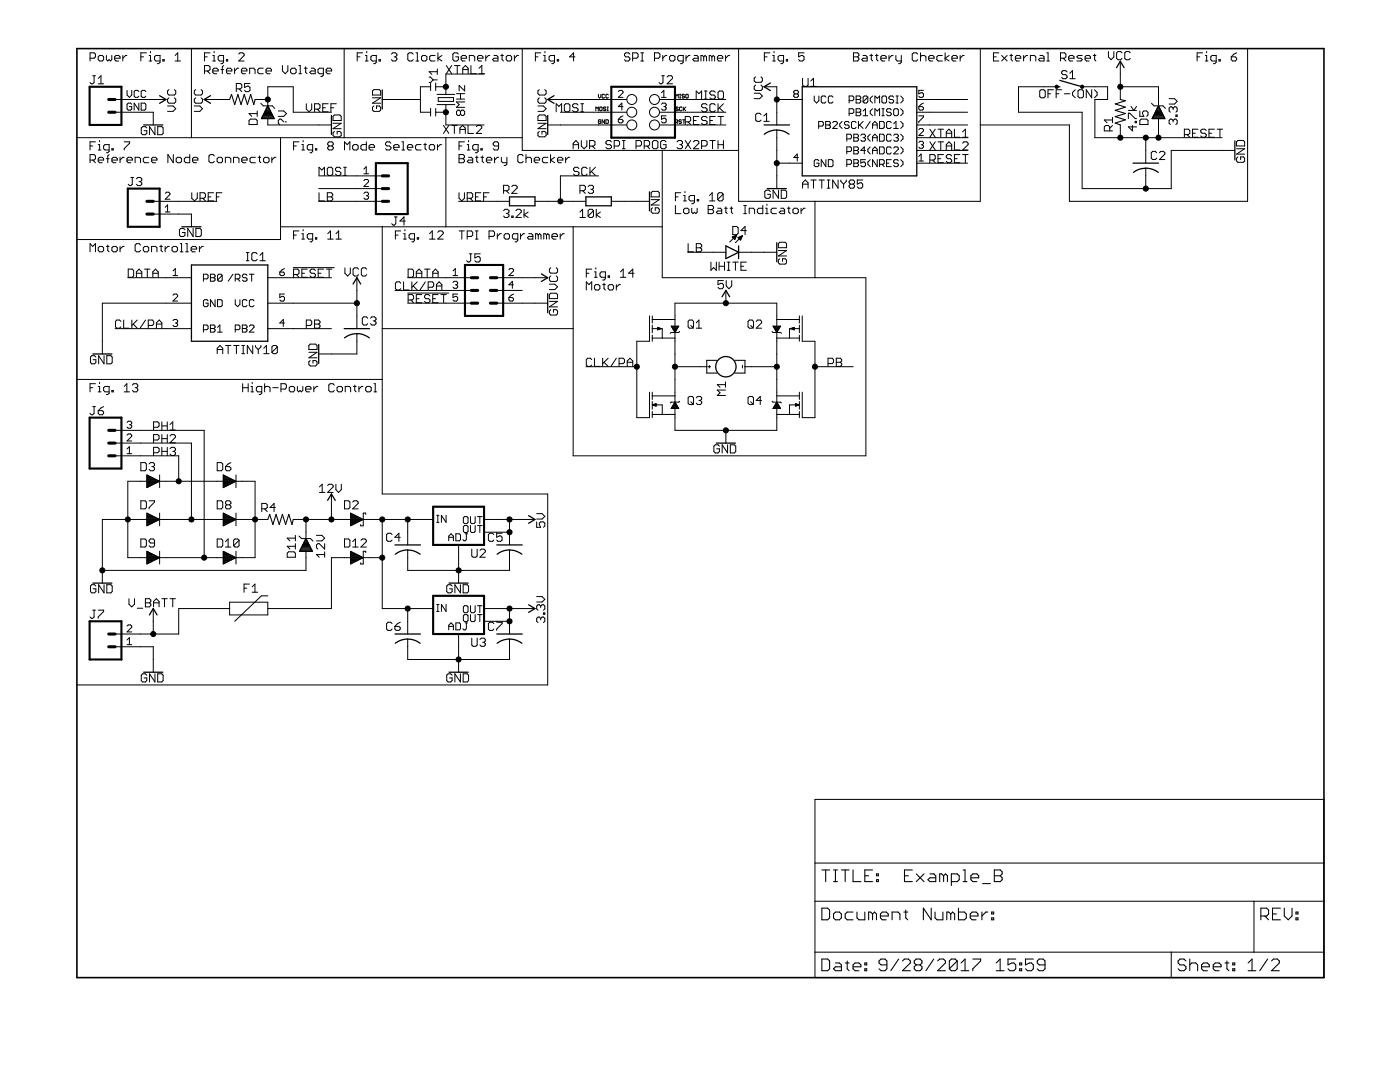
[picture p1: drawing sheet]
<svg xmlns="http://www.w3.org/2000/svg" width="279mm" height="216mm" viewBox="0 0 279 216" stroke-linecap="round" stroke-linejoin="round" font-family="sans-serif">
<g fill="none" stroke="#000" stroke-width=".2">
<path d="M18 11.6h.8l.2-.3v-.5l-.2-.3h-.8v1.7M18.5 15.1h.5M18.8 15.1v1.4l-.3 .2h-.3l-.2-.2M19.6 16.7h1.1M19.6 15.6l.6-.5v1.6M19.9 11.1h.5l.3 .2v.6l-.3 .3h-.5l-.3-.3v-.6zM21.2 11.1v.8l.3 .3 .3-.3 .3 .3 .2-.3v-.8M22.9 11.6h1.1v-.3l-.3-.2h-.6l-.2 .2v.6l.2 .3h.6M23 19.9h10.1M24.5 11.1v1.1M25.3 11.1h-.2l-.6 .5M25.4 18v1l.4 .4 .5-.4v-1"/>
<path d="M27.7 18.3l-.2-.3h-.5l-.2 .3v.9l.2 .2h.5l.2-.2M28.1 11.3h.6M29.1 18.3l-.2-.3h-.5l-.2 .3v.9l.2 .2h.5l.2-.2M29.2 10.5h-1.1v1.7M29.8 12.2h.5M29.8 11.1h.2v1.1M30 10.3v.2M31.9 12.2h-.8l-.3-.3v-.6l.3-.2h.8v1.3l-.2 .3h-.3M32.5 11.9h.3v.3h-.3zM33.7 19.5l-.3 .3v.5l.3 .3h1.1l.3-.3v-.5l-.3-.3M33.7 17.9l-.3 .2v.6l.3 .3h1.1l.3-.3v-.6l-.3-.2M34.9 11.1l.6-.6v1.7"/>
<path d="M34.9 12.2h1.1M38.2 9.7v17.8M39.1 19.5l-.3 .3v.5l.3 .3h1l.3-.3v-.5l-.3-.3M39.1 17.9l-.3 .2v.6l.3 .3h1l.3-.3v-.6l-.3-.2M40.7 19.9h5.1M40.8 14.2h.8l.3-.3v-.6l-.3-.2h-.8v1.6M40.8 11.3h.6M41.4 14.2l.5 .5M41.9 10.5h-1.1v1.7M42.5 14.2h1v-.3l-.2-.3h-.6l-.2 .3v.5l.2 .3h.6M42.5 12.2h.5M42.5 11.1h.2v1.1"/>
<path d="M42.7 10.3v.2M44.1 13.9h.5M44.6 12.2h-.8l-.3-.3v-.6l.3-.2h.8v1.3l-.2 .3h-.3M44.6 13.1l-.2 .2v1.4M45.2 14.2h1.1v-.3l-.3-.3h-.6l-.2 .3v.5l.2 .3h.6M45.2 11.9h.2v.3h-.2zM46.8 13.6v1.1M47.2 17.7h.8l.3-.2v-.6l-.3-.2h-.8v1.6M47.6 13.6h-.2l-.6 .6M47.6 10.8l.3-.3h.6l.2 .3v.3l-1.1 1.1h1.1M47.7 17.7l.6 .6M48.2 14.2h1.1v-.3l-.3-.3h-.5l-.3 .3v.5l.3 .3h.5"/>
<path d="M49.8 14.7v-1.1h.8l.3 .3v.8M49.9 16.7h-1.1v.8l.8-.3 .3 .3v.5l-.3 .3h-.5l-.3-.3M50.9 19.9h2.5M52.5 13.6h-.8l-.2 .3v.5l.2 .3h.8M53.1 14.2h1.1v-.3l-.3-.3h-.5l-.3 .3v.5l.3 .3h.5M56.4 13.1v1.1l.5 .5 .5-.5v-1.1M58 13.9l.3-.3h.5l.3 .3v.5l-.3 .3h-.5l-.3-.3zM59.6 13.1h.3v1.6M59.6 14.7h.6M60.7 13.6h.6M61 13.3v1.1l.3 .3M62.1 13.6h.5l.3 .3v.8h-.8l-.3-.3 .3-.2h.8"/>
<path d="M64.5 14.7h-.8l-.2-.3v-.5l.2-.3h.8v1.4l-.2 .2h-.3M65.1 14.2h1.1v-.3l-.3-.3h-.5l-.3 .3v.5l.3 .3h.5M68.7 9.7v17.8M71.3 11.3h.5M72.4 10.5h-1.1v1.7M72.9 12.2h.6M72.9 11.1h.3v1.1M73.2 10.3v.2M74.3 19.5h1.7l-1.7 1.1h1.7M74.3 18.1l.3-.2h1.1l.3 .2v.9h-1.7zM75.1 12.2h-.8l-.3-.3v-.6l.3-.2h.8v1.3l-.3 .3h-.2M75.6 11.9h.3v.3h-.3z"/>
<path d="M76.3 19.9h7.6M78.1 10.8l.3-.3h.5l.3 .3v.3l-.3 .2M78.7 11.3h.2M78.9 11.3l.3 .3v.3l-.3 .3h-.5l-.3-.3M82.5 10.8l-.3-.3h-.5l-.3 .3v1.1l.3 .3h.5l.3-.3M83 10.5h.3v1.7M83 12.2h.6M84.1 11.3l.3-.2h.5l.3 .2v.6l-.3 .3h-.5l-.3-.3zM85.6 15.4h.3l.5 .5M85.9 17.3h-2v5.1h2M85.9 16.6v1.5M86.4 15.9l-.5 .6h-.3"/>
<path d="M86.4 15.9h.9M86.8 11.1h-.8l-.3 .2v.6l.3 .3h.8M87 16.6v1.5M87 17.3h2M87.2 18.8h3.6M87.3 14.3h-1.7l.6 .5M87.3 13.8v1M87.4 10.5v1.7M87.5 19.5h3v.7h-3zM88.2 11.1l-.8 .5 .8 .6M89.1 13.1l1 1.6M90.1 13.1l-1 1.6"/>
<path d="M90.7 13.1h1.1M91.1 19.8h1.6M91.1 18.7h1.6M91.2 13.1v1.6M91.5 10.8l-.3-.3h-.5l-.3 .3v1.1l.3 .3h.5l.3-.3v-.6h-.6M91.9 18.7v1.1M92 11.6h1.1v-.3l-.3-.2h-.5l-.3 .2v.6l.3 .3h.5M92.4 14.7v-1.1l.5-.5 .5 .5v1.1M92.4 13.9h1M92.7 17.1v1l-1.1-1v1M93.7 12.2v-1.1h.8l.2 .2v.9M94 13.1v1.6h1.1"/>
<path d="M95.3 11.6h1.1v-.3l-.3-.2h-.5l-.3 .2v.6l.3 .3h.5M95.6 14.7h1.1M95.6 13.6l.6-.5v1.6M96.6 14.8h-7.6v4M96.9 11.1v1.1M97.7 11.1h-.2l-.6 .5M98.6 11.1h.5l.3 .2v.9h-.8l-.3-.3 .3-.3h.8M99.9 11.1h.6M100.2 10.8v1.1l.3 .3M101 11.3l.3-.2h.5l.3 .2v.6l-.3 .3h-.5l-.3-.3zM102.7 11.1v1.1M103.5 11.1h-.3l-.5 .5"/>
<path d="M104.2 9.7v20.3h43.2M106.8 11.3h.6M107.6 19.5l-.2 .3v.5l.2 .3h1.1l.3-.3v-.5l-.3-.3M107.6 17.9l-.2 .2v.6l.2 .3h1.1l.3-.3v-.6l-.3-.2M107.9 10.5h-1.1v1.7M108.5 12.2h.5M108.5 11.1h.3v1.1M108.8 10.3v.2M109.3 19.9h15.8M110.7 12.2h-.9l-.2-.3v-.6l.2-.2h.9v1.3l-.3 .3h-.3M111.2 11.9h.3v.3h-.3zM114.7 11.3h-1l.8-.8v1.7"/>
<path d="M119.4 18.8v.5l.3 .3 .2-.3v-.5M120.6 18.9l-.1-.1-.3 .1v.5l.1 .2 .3-.2M121.4 18.9l-.1-.1-.4 .1 .1 .7 .4-.2M123.4 18.3l.2-.3h.5l.2 .3v.2l-.9 .9h.9M125.7 10.8l-.3-.3h-.5l-.3 .3v.3l.3 .2h.5l.3 .3v.3l-.3 .3h-.5l-.3-.3M126.3 11.6h.8l.2-.3v-.5l-.2-.3h-.8v1.7M127.9 10.5h.5M127.9 12.2h.5M128.2 10.5v1.7M130.6 11.6h.8l.3-.3v-.5l-.3-.3h-.8v1.7M131.6 19.9h13.3M132 19.4h.9"/>
<path d="M132 18.5l.5-.5v1.4M132.1 15.1h.5M132.3 11.1v1.1M132.3 15.1v1.4l-.2 .2h-.3l-.3-.2M133.1 11.1h-.3l-.5 .5M133.1 15.4l.3-.3h.6l.2 .3v.2l-1.1 1.1h1.1M133.6 11.3l.3-.2h.5l.3 .2v.6l-.3 .3h-.5l-.3-.3zM134.9 19.6v-.8l.2 .3 .3-.3v.8M135.6 19.6h.3M135.6 18.8h.3M135.7 18.8v.8M136.4 12.2h-.9l-.2-.3v-.6l.2-.2h.9v1.3l-.3 .3h-.3"/>
<path d="M136.6 18.9l-.4-.1-.1 .3 .4 .1 .1 .2-.1 .2-.4-.2M136.9 18.9l.1-.1 .4 .1-.2 .7-.3-.2zM136.9 11.1v1.1M137.7 11.1h-.3l-.5 .5M138.5 11.1h.6l.2 .2v.9h-.8l-.2-.3 .2-.3h.8M138.9 19.8v-1.6l.6 .5 .5-.5v1.6M140.4 11.3l-.2-.2h-.3v1.1M140.4 11.3v.9M140.4 11.3l.3-.2 .3 .2v.9M140.6 19.8h.5M140.6 18.2h.5M140.8 18.2v1.6"/>
<path d="M142.1 11.3l-.3-.2h-.3v1.1M142.1 11.3v.9M142.1 11.3l.2-.2 .3 .2v.9M142.7 18.4l-.2-.2h-.6l-.2 .2v.3l.2 .3h.6l.2 .2v.3l-.2 .3h-.6l-.2-.3M143.2 11.6h1.1v-.3l-.3-.2h-.6l-.2 .2v.6l.2 .3h.6M143.3 18.4l.3-.2h.5l.3 .2v1.1l-.3 .3h-.5l-.3-.3zM144.8 11.1v1.1M145.6 11.1h-.2l-.6 .5M147.4 9.7v30.5h48.2v-30.5M150.5 18.6h1.1l.5 .6-.5 .5h-1.1M150.8 17l-.3 .3v.5l.3 .3h1.1l.2-.3v-.5l-.2-.3M150.8 15.3l-.3 .3v.6l.3 .2h1.1l.2-.2v-.6l-.2-.3"/>
<path d="M152.5 17.3h2.5v7.6M152.5 11.3h.6M153.6 10.5h-1.1v1.7M154.2 12.2h.5M154.2 11.1h.3v1.1M154.5 10.3v.2M155 19.9h5.1M156.4 12.2h-.8l-.3-.3v-.6l.3-.2h.8v1.3l-.3 .3h-.3M156.9 11.9h.3v.3h-.3zM158.6 18.7h.5M158.6 18.7l-.2-.2v-.2l.2-.3h.5l.2 .3v.2l-.2 .2M158.6 18.7l-.2 .3v.2l.2 .2h.5l.2-.2v-.2l-.2-.3"/>
<path d="M160.2 15.6v1.4l.2 .2h.6l.3-.2v-1.4M160.5 10.5h-1.1v.8l.5-.2h.3l.3 .2v.6l-.3 .3h-.6l-.2-.3M161.8 16.2l.5-.6v1.6M161.8 17.2h1.1M162.5 19.2v.9l.5 .5 .4-.5v-.9M164.8 19.4l-.2-.2h-.5l-.2 .2v.9l.2 .3h.5l.2-.3M166.2 19.4l-.2-.2h-.5l-.2 .2v.9l.2 .3h.5l.2-.3M170.3 10.5h.9l.2 .3v.3l-.2 .2 .2 .3v.3l-.2 .3h-.9zM170.3 11.3h.9M170.9 19.2h.7l.2 .2v.2l-.2 .3 .2 .2v.2l-.2 .3h-.7zM170.9 19.9h.7M172.2 11.1h.6l.3 .2v.9h-.9l-.2-.3 .2-.3h.9"/>
<path d="M173.2 19.4v.9l-.2 .3h-.5l-.2-.3M173.2 19.4l-.2-.2h-.5l-.2 .2v.9M173.2 19.4l-.9 .9M173.6 11.1h.6M173.9 10.8v1.1l.3 .3M174.1 19.2l-.4 .4v.5l.4 .5M174.7 11.1h.5M175 10.8v1.1l.2 .3M175.8 11.6h1.1v-.3l-.3-.2h-.5l-.3 .2v.6l.3 .3h.5M176 19.4l.2-.2h.5l.2 .2v.9l-.2 .3h-.5l-.2-.3zM177.4 11.1v1.1M178.2 11.1h-.2l-.6 .5"/>
<path d="M178.4 19.4l-.3-.2h-.4l-.3 .2v.2l.3 .3h.4l.3 .2v.2l-.3 .3h-.4l-.3-.3M178.8 11.1v.8l.3 .3h.8M178.8 19.2h.5M179 19.2v1.4M179.7 19.2l.5 .4v.5l-.5 .5M179.9 11.1v1.3l-.3 .3h-.3M183 19.9h10.1M183.2 10.8l-.3-.3h-.6l-.2 .3v1.1l.2 .3h.6l.3-.3M183.7 11.3l.3-.2h.5l.3 .2v.9M183.7 10.5v1.7M184.3 18h-.9v.7l.7-.2 .2 .2v.5l-.2 .2h-.5l-.2-.2M185.3 11.6h1.1v-.3l-.2-.2h-.6l-.3 .2v.6l.3 .3h.6"/>
<path d="M188.1 11.1h-.9l-.2 .2v.6l.2 .3h.9M188.6 10.5v1.7M189.4 11.1l-.8 .5 .8 .6M190 11.6h1.1v-.3l-.3-.2h-.6l-.2 .2v.6l.2 .3h.6M191.6 11.1v1.1M192.4 11.1h-.2l-.6 .5M198.3 11.3h.5M199.3 10.5h-1v1.7h1M199.9 11.1l1.1 1.1M201 11.1l-1.1 1.1M201.5 11.1h.6M201.8 10.8v1.1l.3 .3"/>
<path d="M202.6 11.6h1.1v-.3l-.2-.2h-.6l-.3 .2v.6l.3 .3h.6M204.3 11.1v1.1M205.1 11.1h-.3l-.5 .5M205.6 12.2v-1.1h.8l.3 .2v.9M207.5 18.2l.3-.3h.5l.3 .3v1.1l-.3 .2h-.5l-.3-.2zM207.5 11.1h.6l.3 .2v.9h-.9l-.2-.3 .2-.3h.9M208.9 10.5h.3v1.7M208.9 12.2h.5M209.1 18.7h.6M210.2 17.9h-1.1v1.6M210.8 18.7h.5M210.9 17.3h-7.6v5.1h12.7v15.2h17.7v-7.6h12.7"/>
<path d="M211.6 11.6h.8l.3-.3v-.5l-.3-.3h-.8v1.7M211.9 17.9h-1.1v1.6M212.2 11.6l.5 .6M212.4 18.7h1.1M213 14.4l-.3-.3h-.6l-.2 .3v.2l.2 .3h.6l.3 .3v.3l-.3 .2h-.6l-.2-.2M213.3 11.6h1.1v-.3l-.3-.2h-.5l-.3 .2v.6l.3 .3h.5M213.5 14.6l.5-.5v1.6M213.5 15.7h1.1M214.6 17.9l-.5 .5v.6l.5 .5M215.1 18.2l.3-.3h.6l.2 .3v1.1l-.2 .2h-.6l-.3-.2zM216 17.3h5v2.6h-2.5v7.6h25.4M216 11.1h-.8l-.3 .2 .3 .3h.5l.3 .3-.3 .3h-.8"/>
<path d="M216.6 11.6h1v-.3l-.2-.2h-.6l-.2 .2v.6l.2 .3h.6M217.9 17.9v1.6l-1.1-1.6v1.6M218.2 11.1h.5M218.4 17.9l.5 .5v.6l-.5 .5M218.5 10.8v1.1l.2 .3M221.2 10.3v1.1l.5 .5 .6-.5v-1.1M223.6 17.3h7.6v3.8M223.6 12.2v7.7M223.9 10.5l-.2-.2h-.6l-.3 .2v1.1l.3 .3h.6l.2-.3M225.6 10.5l-.3-.2h-.6l-.2 .2v1.1l.2 .3h.6l.3-.3M233.3 19.7h1.1l.5 .5-.5 .6h-1.1M238.9 11.3h.5"/>
<path d="M240 10.5h-1.1v1.7M240.5 12.2h.6M240.5 11.1h.3v1.1M240.8 10.3v.2M242.7 12.2h-.8l-.3-.3v-.6l.3-.2h.8v1.3l-.3 .3h-.2M243.3 11.9h.2v.3h-.2zM245.7 11.3h.8l.3 .3v.3l-.3 .3h-.5l-.3-.3zM246.8 10.5l-.5 .3-.6 .5M249 9.7v30.5h-35.6v-15.3h-17.8M15.3 27.5h88.9M18 29.1h.5M18 31.9h.8l.2-.2v-.6l-.2-.3h-.8v1.7"/>
<path d="M18.5 31.9l.5 .6M19 28.3h-1v1.6M19.6 31.9h1.1v-.2l-.3-.3h-.5l-.3 .3v.5l.3 .3h.5M19.6 29.9h.6M19.6 28.9h.3v1M19.9 28v.3M21.2 31.7h.6M21.8 29.9h-.8l-.3-.2v-.6l.3-.2h.8v1.3l-.3 .3h-.3M21.8 30.8l-.3 .3v1.4M22.3 29.7h.3v.2h-.3zM22.3 31.9h1.1v-.2l-.3-.3h-.5l-.3 .3v.5l.3 .3h.5M23 22.4h7.6v2.5"/>
<path d="M24 31.4v1.1M24.8 28.3h1.1v.3l-1.1 1.1v.2M24.8 31.4h-.3l-.5 .5M25.3 31.9h1.1v-.2l-.3-.3h-.5l-.3 .3v.5l.3 .3h.5M26.1 35.4h.6M26.3 20.8l-.2-.2h-.5l-.2 .2v.9l.2 .3h.5l.2-.3v-.4h-.5M26.4 35.4v1.4l-.3 .2h-.3l-.2-.2M27 32.5v-1.1h.8l.2 .3v.8M27.2 35.7l.3-.3h.5l.3 .3v.3l-.3 .2M27.7 20.6v1.4l-.9-1.4v1.4M27.7 36.2h.3M28 36.2l.3 .3v.3l-.3 .2h-.5l-.3-.2"/>
<path d="M28.2 20.6h.7l.2 .2v.9l-.2 .3h-.7zM29.3 25.5l-.3-.2h-.5l-.3 .2v1.1l.3 .3h.5l.3-.3v-.5h-.6M29.7 31.4h-.8l-.3 .3v.5l.3 .3h.8M30.2 31.9h1.1v-.2l-.2-.3h-.6l-.3 .3v.5l.3 .3h.6M30.9 25.3v1.6l-1.1-1.6v1.6M31.5 25.3h.8l.3 .2v1.1l-.3 .3h-.8zM33 38.6l.2-.2h.5l.2 .2v.2l-.9 1h.9M33.4 21.1h1.1l.6 .6-.6 .5h-1.1M34.6 30.8v1.7l-1.1-1.7v1.7M35.4 31.4h.6l.2 .3v.5l-.2 .3h-.6l-.2-.3v-.5zM37.9 30.8v1.7h-.8l-.3-.3v-.5l.3-.3h.8M38.3 38.5v1.1l.5 .5 .6-.5v-1.1"/>
<path d="M38.4 31.9h1.1v-.2l-.3-.3h-.5l-.3 .3v.5l.3 .3h.5M38.8 21.1h1.1l.5 .6-.5 .5h-1.1M39.9 39.6h.8l.3-.3v-.6l-.3-.2h-.8v1.6M40.4 39.6l.6 .5M41.6 39.3h.5M42.6 38.5h-1v1.6h1M42.8 31.1l-.3-.3h-.5l-.3 .3v1.1l.3 .3h.5l.3-.3M43.2 39.3h.5M43.3 31.7l.3-.3h.6l.2 .3v.5l-.2 .3h-.6l-.3-.3zM44.3 38.5h-1.1v1.6M45 32.5v-1.1h.8l.3 .3v.8M46.6 32.5v-1.1h.8l.3 .3v.8"/>
<path d="M48.2 31.9h1.1v-.2l-.2-.3h-.6l-.3 .3v.5l.3 .3h.6M50 23.8h1.1l.2 .2v.8h-1.6v-.8zM51 31.4h-.9l-.2 .3v.5l.2 .3h.9M51.3 22.1v1.1M51.3 22.7h-1.6l.5 .5M51.5 31.4h.5M51.8 31.1v1.1l.2 .3M52 20.6l.6 .5h1.7l.5 .5M52.6 31.7l.3-.3h.5l.3 .3v.5l-.3 .3h-.5l-.3-.3zM53.4 21.1v-3.8h5.1v5.1h7.6M53.4 23.7v1.2h12.7M54.3 31.4v1.1"/>
<path d="M55.1 31.4h-.3l-.5 .5M55.5 22.1h1.1l.6 .6-.6 .5h-1.1M56 27.5v20.3h-40.7M56.6 24.3l-.5-.5h-.3l-.3 .2v.6l.3 .2M56.9 24.3h.3M58.6 29.1h.5M59.7 28.3h-1.1v1.6M60.2 29.9h.6M60.2 28.9h.3v1M60.5 28v.3M61.1 20.7v1.1l.6 .5 .5-.5v-1.1M62.4 29.9h-.8l-.3-.2v-.6l.3-.2h.8v1.3l-.3 .3h-.2"/>
<path d="M62.8 21.8h.8l.3-.3v-.5l-.3-.3h-.8v1.6M62.9 29.7h.3v.2h-.3zM63.3 21.8l.6 .5M63.6 35.1h12.7M63.6 37.6h12.7M63.7 38.5v1.6h1M63.7 35v-1.6l.5 .5 .5-.5v1.6M64.4 21.5h.5M65.3 39.3h.8M65.3 38.5h.8l.3 .2v.3l-.3 .3 .3 .3v.2l-.3 .3h-.8zM65.5 20.7h-1.1v1.6h1.1M65.6 33.4h.5l.3 .3v1l-.3 .3h-.5l-.3-.3v-1z"/>
<path d="M65.7 29.1h.5M65.7 29.1l-.3-.2v-.3l.3-.3h.5l.3 .3v.3l-.3 .2M65.7 29.1l-.3 .3v.3l.3 .2h.5l.3-.2v-.3l-.3-.3M66 21.5h.6M66.5 24.6h1.6l-1.6 1.1h1.6M66.5 23.2l.2-.3h1.1l.3 .3v.8h-1.6zM66.7 26.2l-.2 .3v.6l.2 .2h1.1l.3-.2v-.6l-.3-.3h-.5v.6M67.1 20.7h-1.1v1.6M68 33.7l-.2-.3h-.6l-.2 .3v.2l.2 .3h.6l.2 .3v.2l-.2 .3h-.6l-.2-.3M68.6 33.4h.5M68.6 35h.5M68.7 29.9v-1.6l.6 .6 .5-.6v1.6"/>
<path d="M68.9 33.4v1.6M70.4 29.1l.3-.2h.5l.3 .2v.6l-.3 .2h-.5l-.3-.2zM72.6 38.6l.3-.2h.4l.3 .2v.2l-.3 .3M72.6 33.7l.5-.4v1.4M72.6 34.7h1M72.6 36l.3-.2h.4l.3 .2v.3l-1 .9h1M73.1 39.1h.2M73.1 28.3v1.6h-.8l-.3-.2v-.6l.3-.2h.8M73.3 39.1l.3 .2v.2l-.3 .3h-.4l-.3-.3M73.7 29.4h1v-.3l-.2-.2h-.6l-.2 .2v.6l.2 .2h.6M74.6 21.1l-.3 .3v.6l.3 .2h1.1l.3-.2v-.6l-.3-.3h-.6v.6M78 28.6l-.3-.3h-.5l-.3 .3v.3l.3 .2h.5l.3 .3v.3l-.3 .2h-.5l-.3-.2"/>
<path d="M78.6 29.4h1.1v-.3l-.3-.2h-.6l-.2 .2v.6l.2 .2h.6M80.2 28.3h.3v1.6M80.2 29.9h.6M81.3 29.4h1.1v-.3l-.3-.2h-.5l-.3 .2v.6l.3 .2h.5M84 28.9h-.8l-.3 .2v.6l.3 .2h.8M84.6 28.9h.5M84.8 28.6v1.1l.3 .2M85.7 29.1l.2-.2h.6l.2 .2v.6l-.2 .2h-.6l-.2-.2zM85.9 21.6v1.6M87 22.4h2M87 21.6v1.6M87.2 20.9h3.6"/>
<path d="M87.3 28.9v1M88.1 28.9h-.3l-.5 .5M88.5 25l1.1 1.6M89 20.9v4h7.6M89 27.5v17.8M89.6 25l-1.1 1.6M90.1 25h1.1M90.7 25v1.6M91.6 29.1h.6M91.6 30.8h.8l.3 .3v.3l-.3 .3 .3 .2v.3l-.3 .3h-.8zM91.6 38.5v1.1l.6 .5 .5-.5v-1.1M91.6 31.7h.8"/>
<path d="M91.8 26.6v-1.1l.5-.5 .6 .5v1.1M91.8 25.8h1.1M91.9 22.2l-.3-.2h-.2l-.3 .2v.6l.3 .3h.2l.3-.3M91.9 22.2l.3-.2h.3l.2 .2v.6l-.2 .3h-.3l-.3-.3M91.9 22.2v.6M92.7 28.3h-1.1v1.6M92.7 20.3h-1.6l.5 .6-.5 .5h1.6M93.2 39.6h.9l.2-.3v-.6l-.2-.2h-.9v1.6M93.2 28.9h.3v1M93.2 29.9h.6M93.4 25v1.6h1.1M93.5 28v.3"/>
<path d="M93.5 31.4h.6l.2 .3v.8h-.8l-.3-.3 .3-.3h.8M93.8 39.6l.5 .5M94.9 39.3h.5M94.9 31.4h.5M95.1 25.3l.2-.3h.6l.2 .3v.2l-1 1.1h1M95.1 31.1v1.1l.3 .3M95.4 29.9h-.8l-.3-.2v-.6l.3-.2h.8v1.3l-.3 .3h-.2M96 29.7h.2v.2h-.2zM96 38.5h-1.1v1.6h1.1M96 31.4h.5M96.2 31.1v1.1l.3 .3M96.5 39.3h.6"/>
<path d="M97.1 31.9h1v-.2l-.2-.3h-.6l-.2 .3v.5l.2 .3h.6M97.6 38.5h-1.1v1.6M98.7 31.4v1.1M99.5 29.1h-.8l-.3-.2v-.3l.3-.3h.6l.2 .3v1.1l-.2 .2h-.6l-.3-.2M99.5 31.4h-.2l-.6 .5M100.1 31.4v.8l.2 .3h.9M100.5 38.1h.8l.3-.3v-.6l-.3-.2h-.8v1.6M101 38.1l.6 .5M101.2 31.4v1.3l-.3 .3h-.3M102.1 37.2l.3-.2h.6l.2 .2v.3l-1.1 1.1h1.1M104.4 31.1l-.2-.3h-.6l-.3 .3v1.1l.3 .3h.6l.2-.3M105 31.7l.2-.3h.6l.3 .3v.8"/>
<path d="M105 30.8v1.7M106.6 31.9h1.1v-.2l-.3-.3h-.5l-.3 .3v.5l.3 .3h.5M107.4 21.1h1l.6 .6-.6 .5h-1M107.4 24.6h1.6l-1.6 1.1h1.6M107.6 26.2l-.2 .3v.6l.2 .2h1.1l.3-.2v-.6l-.3-.3h-.5v.6M107.6 22.9h1.1l.3 .3v.8h-1.6v-.8zM109.3 24.9h15.8M109.3 31.4h-.8l-.3 .3v.5l.3 .3h.8M109.9 30.8v1.7M110.7 31.4l-.8 .5 .8 .6M111 22.3v-1.6l.5 .5 .6-.5v1.6M111.3 31.9h1v-.2l-.2-.3h-.6l-.2 .3v.5l.2 .3h.6"/>
<path d="M111.8 22.4h13.3M112.6 21l.3-.3h.6l.2 .3v1.1l-.2 .2h-.6l-.3-.2zM112.9 31.4v1.1M113.7 31.4h-.3l-.5 .5M114.4 29.7v-1.1l.5-.6 .6 .6v1.1M114.4 28.9h1.1M115.4 21l-.3-.3h-.5l-.3 .3v.2l.3 .3h.5l.3 .3v.3l-.3 .2h-.5l-.3-.2M115.5 33.7l-.2-.3h-.6l-.2 .3v.2l.2 .3h.6l.2 .3v.2l-.2 .3h-.6l-.2-.3M115.7 38.1h.8l.3-.3v-.6l-.3-.2h-.8v1.6M115.9 20.7h.6M115.9 22.3h.6M116 28v1.1l.6 .6 .5-.6v-1.1"/>
<path d="M116.2 20.7v1.6M116.3 38.1l.5 .5M117.2 33.7l-.3-.3h-.5l-.3 .3v1l.3 .3h.5l.3-.3M117.4 37.2l.2-.2h.6l.2 .2v.3l-.2 .3M117.7 29.1h.8l.2-.2v-.6l-.2-.3h-.8v1.7M117.7 33.4v1.6M117.9 37.8h.3M118 34.2l.8 .8M118.2 37.8l.2 .3v.2l-.2 .3h-.6l-.2-.3M118.2 29.1l.5 .6M118.8 33.4l-1.1 1.1M118.9 22.1v-.7l.3 .2 .2-.2v.7"/>
<path d="M119.5 35.1h-7.7v5.1M119.8 21.4l.4 .1-.2 .6-.3-.1zM119.9 24l-.1-.1-.4 .1v.5l.4 .1 .1-.3h-.2M120.6 23.9v.7l-.4-.7v.7M120.9 21.5l-.4-.1-.1 .2 .4 .1 .1 .3-.1 .1-.4-.1M120.9 23.9l.5 .1-.1 .6h-.4zM121.2 21.4h.2M121.2 22.1h.2M121.3 21.4v.7M122 28.3l-.2-.3h-.6l-.3 .3v.3l.3 .3h.6l.2 .2v.3l-.2 .3h-.6l-.3-.3M122.6 29.1h.8l.3-.2v-.6l-.3-.3h-.8v1.7M123.4 23.8h.7l.2 .2v.3l-.2 .2h-.5l-.2-.2z"/>
<path d="M124.2 28h.6M124.2 29.7h.6M124.3 21.3h-.9l.7-.7v1.4M124.3 23.1l-.9 .7M124.5 28v1.7M126.9 29.1h.8l.3-.2v-.6l-.3-.3h-.8v1.7M128.6 29.1h.8l.2-.2v-.6l-.2-.3h-.8v1.7M129.1 29.1l.5 .6M130 39.8h1.6l-1.6 1.1h1.6M130.2 28.3l.3-.3h.5l.3 .3v1.1l-.3 .3h-.5l-.3-.3zM130.2 38.2h1.1l.3 .3v.8h-1.6v-.8zM131.6 22.4h13.3"/>
<path d="M131.6 24.9h13.3M132 20.8l.2-.2h.5l.2 .2v.2l-.2 .3M132.2 30v25.4h40.6v35.6h-58.4v-45.7M132.5 21.3h.2M132.7 21.3l.2 .2v.2l-.2 .3h-.5l-.2-.3M132.9 28.3l-.2-.3h-.6l-.3 .3v1.1l.3 .3h.6l.2-.3v-.5h-.5M132.9 23.1h-.9v.7l.7-.2 .2 .2v.5l-.2 .2h-.5l-.2-.2M134.7 24.4l.5-.1-.1-.4h-.4v.7M134.8 39.3h.5M135 24.4l.2 .2M135.1 28.3l.3-.3h.5l.3 .3v.3l-.3 .3M135.4 21.5l-.2-.1-.3 .1 .1 .2 .4 .2-.2 .2-.3-.1"/>
<path d="M135.7 28.9h.2M135.9 38.5h-1.1v1.6M135.9 28.9l.3 .2v.3l-.3 .3h-.5l-.3-.3M136 24l-.1-.1-.4 .1 .1 .3 .4 .1-.1 .2-.4-.1M136.1 21.5l-.1-.1-.4 .1v.5l.1 .1 .4-.1M136.2 23.9h.5M136.4 21.4v.7M136.4 39h.3v1.1M136.5 23.9v.7M136.5 21.7l.4 .4M136.7 38.2v.3M136.8 24.3h.8l.2-.3v-.5l-.2-.3h-.8v1.6"/>
<path d="M136.8 28l1 1.7M136.9 21.4l-.5 .5M137.3 24.3l.5 .5M137.8 28l-1 1.7M138.4 28.3l.3-.3h.5l.3 .3v.3l-1.1 1.1h1.1M138.4 24h.5M139.1 39.8h.3v.3h-.3zM139.5 23.2h-1.1v1.6h1.1M140 29.1h.8l.3-.2v-.6l-.3-.3h-.8v1.7M141.1 21l-.3-.3h-.5l-.3 .3v.2l.3 .3h.5l.3 .3v.3l-.3 .2h-.5l-.3-.2M141.1 23.5l-.3-.3h-.5l-.3 .3v.3l.3 .2h.5l.3 .3v.3l-.3 .2h-.5l-.3-.2M141.6 39l.5-.5v1.6"/>
<path d="M141.7 28h1M141.7 24h.5M142.2 28v1.7M142.7 23.2h-1v1.6h1M142.7 21l-.2-.3h-.6l-.2 .3v1.1l.2 .2h.6l.2-.2M143.3 28.9h1.1M143.3 20.7v1.6M143.3 28v1.7M143.3 23.2h1.1M143.6 21.5l.8 .8M143.8 23.2v1.6M144.3 38.7l-.2-.2h-.6l-.3 .2v1.1"/>
<path d="M144.3 38.7v1.1l-.2 .3h-.6l-.3-.3M144.3 38.7l-1.1 1.1M144.4 28v1.7M144.4 20.7l-1.1 1.1M151.9 22.9l-.3-.3h-.5l-.3 .3v1.1l.3 .2h.5l.3-.2M152.4 24.2h1.1M152.4 23.1l.6-.5v1.6M153.7 38.2l-.2-.2h-.6l-.3 .2v1.1l.3 .3h.6l.2-.3v-.5h-.5M155 32.6h5.1M155 26v11.6M155.4 38v1.6l-1.1-1.6v1.6M155.9 38h.8l.3 .2v1.1l-.3 .3h-.8z"/>
<path d="M159.3 31.4h-.9l.7-.7v1.4M160.2 37.5v-1l.5-.6 .6 .6v1M160.2 36.7h1.1M161.8 35.9h1.1M162.3 35.9v1.6M163.4 25.2h.7l.2-.3v-.4l-.2-.3h-.7v1.4M163.4 32.1l-.2-.2h-.5l-.2 .2v.9l.2 .3h.5l.2-.3v-.4h-.4M163.4 35.9h1.1M164 35.9v1.6M164.8 24.2h.7l.2 .3v.2l-.2 .2 .2 .3v.2l-.2 .2h-.7zM164.8 24.9h.7M164.8 31.9v1.4l-.9-1.4v1.4"/>
<path d="M165.1 35.9h.5M165.1 37.5h.5M165.3 31.9h.7l.2 .2v.9l-.2 .3h-.7zM165.4 35.9v1.6M166.2 24.5l.2-.3h.5l.2 .3v.2l-.9 .9h.9M167.3 35.9v1.6l-1.1-1.6v1.6M167.8 35.9v.3l.6 .5M168.1 24.2l-.5 .5v.5l.5 .4M168.4 36.7v.8M168.9 35.9v.3l-.5 .5M169 30.2h.7l.2-.2v-.5l-.2-.2h-.7v1.4M169 27.7h.7l.2-.2v-.5l-.2-.2h-.7v1.4"/>
<path d="M169 32.8h.7l.2-.2v-.5l-.2-.2h-.7v1.4M169.5 20.1h.7l.2-.2v-.5l-.2-.2h-.7v1.4M169.5 22.6h.7l.2-.2v-.5l-.2-.2h-.7v1.4M169.5 24.5l-.3-.3h-.4l-.3 .3v.2l.3 .2h.4l.3 .3v.2l-.3 .2h-.4l-.3-.2M169.7 36.7h.6M169.7 36.7l-.2-.2v-.3l.2-.3h.6l.2 .3v.3l-.2 .2M169.7 36.7l-.2 .3v.3l.2 .2h.6l.2-.2v-.3l-.2-.3M170.4 29.3h.7l.2 .2v.3l-.2 .2 .2 .2v.3l-.2 .2h-.7zM170.4 26.8h.7l.2 .2v.2l-.2 .3 .2 .2v.2l-.2 .3h-.7zM170.4 31.9h.7l.2 .2v.2l-.2 .3 .2 .2v.2l-.2 .3h-.7zM170.4 32.6h.7M170.4 27.5h.7"/>
<path d="M170.4 30h.7M170.9 24.5l-.3-.3h-.4l-.3 .3v.9l.3 .2h.4l.3-.2M170.9 21.7h.7l.2 .2v.3l-.2 .2 .2 .2v.3l-.2 .2h-.7zM170.9 22.4h.7M171.3 24.2v1.4M171.6 24.9l.7 .7M171.8 27l.2-.2h.5l.2 .2v.2l-.2 .3M172.2 35.9h-1.1v.8l.5-.2h.3l.3 .2v.6l-.3 .2h-.5l-.3-.2M172.3 23.1h.9M172.3 22.2l.4-.5v1.4M172.3 24.2l-1 1M172.3 27.5h.2"/>
<path d="M172.5 27.5l.2 .2v.2l-.2 .3h-.5l-.2-.3M172.7 31.9h-.9v.7l.7-.3 .2 .3v.4l-.2 .3h-.5l-.2-.3M172.7 30h-.9l.7-.7v1.4M173.7 26.8l-.5 .4v.5l.5 .5M173.7 31.9l-.5 .4v.5l.5 .5M173.7 29.3l-.5 .5v.4l.5 .5M173.7 24.2l-1 1.4M174.1 21.7l-.4 .5v.4l.4 .5M174.1 25.6v-.9l.5-.5 .5 .5v.9M174.1 28.2v-1l.5-.4 .5 .4v1M174.1 30.7v-.9l.5-.5 .5 .5v.9M174.1 24.9h1"/>
<path d="M174.1 27.5h1M174.1 30h1M174.6 20.6v-1.4l.5 .4 .4-.4v1.4M174.6 23.1v-1.4l.5 .5 .4-.5v1.4M175.1 31.9v1.4l-1-1.4v1.4M175.5 29.3h.7l.3 .2v1l-.3 .2h-.7zM175.5 24.2h.7l.3 .3v.9l-.3 .2h-.7zM175.5 26.8h.7l.3 .2v.9l-.3 .3h-.7zM175.5 32.8h.7l.3-.2v-.5l-.3-.2h-.7v1.4M176 21.7h.5M176 23.1h.5M176 32.8l.5 .5"/>
<path d="M176.2 21.7v1.4M176.9 32.6h.5M177.9 29.5l-.3-.2h-.4l-.3 .2v1l.3 .2h.4l.3-.2M177.9 27l-.3-.2h-.4l-.3 .2v.9l.3 .3h.4l.3-.3M177.9 21.9l-.3-.2h-.4l-.3 .2v.3l.3 .2h.4l.3 .2v.3l-.3 .2h-.4l-.3-.2M177.9 24.5l-.3-.3h-.4l-.3 .3v.9l.3 .2h.4l.3-.2M177.9 31.9h-1v1.4h1M178.4 29.5l.2-.2h.4l.3 .2v.3l-.9 .9h.9M178.4 21.9l.2-.2h.4l.3 .2v1l-.3 .2h-.4l-.2-.2zM178.4 27l.2-.2h.4l.3 .2v.2l-.3 .3M178.4 25.6h.9M178.4 24.7l.4-.5v1.4"/>
<path d="M178.8 20.6h.5M178.8 27.5h.2M179 27.5l.3 .2v.2l-.3 .3h-.4l-.2-.3M179.3 32.1l-.3-.2h-.4l-.2 .2v.2l.2 .3h.4l.3 .2v.2l-.3 .3h-.4l-.2-.3M179.7 24.2l.5 .5v.5l-.5 .4M179.7 21.7l.5 .5v.4l-.5 .5M179.7 26.8l.5 .4v.5l-.5 .5M179.7 29.3l.5 .5v.4l-.5 .5M179.7 31.9l.5 .4v.5l-.5 .5M183 22.4h10.1M183 32.6h10.1M183 24.9h10.1"/>
<path d="M183 27.5h10.1M183 30h10.1M183.4 21.3h.7l.2 .2v.2l-.2 .3h-.5l-.2-.3zM183.4 23.1h.9v.2l-.9 1v.2M183.4 25.9l.2-.2h.5l.2 .2v.2l-.9 1h.9M183.4 28.4l.2-.2h.5l.2 .2v.3l-.2 .2M183.4 31.2l.4-.5v1.4M183.4 32.1h.9M183.8 28.9h.3M184.1 28.9l.2 .2v.3l-.2 .2h-.5l-.2-.2M184.3 20.6l-.9 .7M185.6 31.9h.8l.2-.2v-.6l-.2-.3h-.8v1.7"/>
<path d="M185.6 25.8l1 1.6M185.6 28.3l1 1.6M186.1 31.9l.5 .6M186.6 25.8l-1 1.6M186.6 28.3l-1 1.6M187.2 31.7h.5M187.2 25.8h1.1M187.2 28.3h1.1M187.7 25.8v1.6M187.7 28.3v1.6M188.3 30.8h-1.1v1.7h1.1M188.8 29.1h1.1"/>
<path d="M188.8 27.4v-1.1l.6-.5 .5 .5v1.1M188.8 29.9v-1l.6-.6 .5 .6v1M188.8 26.6h1.1M189.9 31.1l-.2-.3h-.6l-.3 .3v.3l.3 .3h.6l.2 .2v.3l-.2 .3h-.6l-.3-.3M190.5 31.7h.5M190.5 25.8v1.6h1.1M190.5 28.3v1.6h1.1M191.6 30.8h-1.1v1.7h1.1M192.1 30.8h1.1M192.1 26.3l.6-.5v1.6M192.1 27.4h1.1M192.1 28.6l.3-.3h.5l.3 .3v.3l-1.1 1h1.1"/>
<path d="M192.7 30.8v1.7M221.5 26.1v-.8l-.3-.3h-.5l-.3 .3v.8h1.6M222 25l-.5 .6M222 23.9h-1.6l.5 .6M222 23.4v1.1M223.6 24.9v2.6M225.2 23.7v-1.1h.3l1 1.1h.3M225.2 22h1.6M225.7 21.2l.6 .8 .5-.8M226 25v1.1l-.8-.8h1.6M226.5 24.2h.3v.3h-.3zM227.5 22.1v1.1h.8l-.3-.5v-.3l.3-.3h.5l.3 .3v.5l-.3 .3"/>
<path d="M227.7 23.8h1.1l.3 .2v.8h-1.6v-.8zM228.7 27.5v5.1M228.7 33.6v4M229.8 20.6l.5 .5h1.8l.5 .5M230.8 30.5l-.2-.3h-.6l-.2 .3v1.1l.2 .2h.6l.2-.2M231.2 23.7v3.8M231.4 30.5l.3-.3h.5l.3 .3v.3l-1.1 1h1.1M234.1 24l-.3-.2h-.2l-.3 .2v.6l.3 .2M234.1 24l.3-.2h.3l.2 .2v.6l-.2 .2M234.1 21.6l-.3-.3h-.2l-.3 .3v.5l.3 .3M234.1 21.6v.3M234.1 24v.3"/>
<path d="M234.1 21.6l.3-.3h.3l.2 .3v.5l-.2 .3M234.7 22.9h.2v.3h-.2zM236.4 26.9h.8l.2-.3v-.6l-.2-.2h-.8v1.6M236.9 26.9l.5 .5M238 26.6h.5M239.1 25.8h-1.1v1.6h1.1M240.7 26l-.2-.2h-.6l-.3 .2v.3l.3 .3h.6l.2 .3v.2l-.2 .3h-.6l-.3-.3M241.3 26.6h.5M242.4 25.8h-1.1v1.6h1.1M242.9 25.8h1.1M243.5 25.8v1.6M246.8 29.7h1.6l-1.6 1.1h1.6"/>
<path d="M247 28h1.1l.3 .3v.8h-1.6v-.8zM247 31.3l-.2 .3v.5l.2 .3h1.1l.3-.3v-.5l-.3-.3h-.5v.6M18 50.2v-1.6l.5 .6 .5-.6v1.6M19.9 49.2h.5l.3 .2v.6l-.3 .2h-.5l-.3-.2v-.6zM21.2 49.2h.6M21.5 48.9v1.1l.3 .2M22.3 49.4l.3-.2h.5l.3 .2v.6l-.3 .2h-.5l-.3-.2zM24 49.2v1M24.8 49.2h-.3l-.5 .5M25.5 55.4h12.7M25.6 53.7h.8l.3 .3v1.1l-.3 .2h-.8zM27.2 55.3v-1l.5-.6 .6 .6v1"/>
<path d="M27.2 54.5h1.1M28 48.9l-.2-.3h-.6l-.2 .3v1.1l.2 .2h.6l.2-.2M28.6 49.4l.3-.2h.5l.3 .2v.6l-.3 .2h-.5l-.3-.2zM28.9 53.7h1M29.4 53.7v1.6M30.2 50.2v-1h.9l.2 .2v.8M30.5 54.5h1.1M30.5 55.3v-1l.5-.6 .6 .6v1M30.6 42.7h7.6v2.6M30.6 40.2h12.7M31.9 49.2h.5M32.2 48.9v1.1l.2 .2"/>
<path d="M33 49.2v1M33 41.4l.4-.5v1.4M33 42.3h.9M33.8 49.2h-.3l-.5 .5M34.3 49.4l.3-.2h.5l.3 .2v.6l-.3 .2h-.5l-.3-.2zM34.5 54.1l.5-.5v1.4M34.5 55h1M34.5 58.9l.3-.2h.4l.3 .2v.2l-1 1h1M36 50.2h.5M36 48.6h.2v1.6M36.9 45.8l-.3-.2h-.5l-.3 .2v1.1l.3 .3h.5l.3-.3v-.5h-.5M37.1 50.2h.5"/>
<path d="M37.1 48.6h.2v1.6M38.1 49.7h1.1v-.3l-.2-.2h-.6l-.3 .2v.6l.3 .2h.6M38.5 45.6v1.6l-1-1.6v1.6M39.1 45.6h.8l.3 .2v1.1l-.3 .3h-.8zM39.8 49.2v1M40.6 55.6h.7l.2-.2v-.5l-.2-.2h-.7v1.4M40.6 49.2h-.3l-.5 .5M42 54.7h.7l.2 .2v.3l-.2 .2 .2 .2v.3l-.2 .2h-.7zM42 55.4h.7M42.9 59.8v1.4l-.9-1.4v1.4M43.4 59.8h.7l.2 .2v1l-.2 .2h-.7zM44.3 54.9l-.2-.2h-.5l-.2 .2v1"/>
<path d="M44.3 54.9v1l-.2 .2h-.5l-.2-.2M44.3 54.9l-.9 1M46.5 54.7l-.9 1.4M46.9 55.6h.7l.3-.2v-.5l-.3-.2h-.7v1.4M46.9 59.8v.9l.5 .5 .5-.5v-.9M47.4 55.6l.5 .5M49.1 52h.6M49.1 50.4h.6M49.3 54.9l-.2-.2h-.5l-.2 .2v.3l.2 .2h.5l.2 .2v.3l-.2 .2h-.5l-.2-.2M49.4 50.4v1.6M49.8 54.7h.9M50.2 54.7v1.4"/>
<path d="M51.3 50.7l-.2-.3h-.6l-.3 .3v1.1l.3 .2h.6l.2-.2M51.9 52h1.1M51.9 50.9l.5-.5v1.6M53.4 55.4h12.7M55.8 54.3h.7l.3 .2v.3l-.3 .2h-.4l-.3-.2zM56 45.3h76.2M56.8 58.7h-1v.7l.5-.3h.2l.3 .3v.4l-.3 .3h-.4l-.3-.3M56.8 53.6l-1 .7M58.5 53.4h8.2M58.6 54.8h.8l.3-.3v-.5l-.3-.3h-.8v1.6M58.6 46.9h.5M59.1 54.8l.6 .5"/>
<path d="M59.7 46.1h-1.1v1.6M60.2 54.5h.6M60.2 47.7h.6M60.2 46.6h.3v1.1M60.5 45.8v.3M61.3 53.7h-1.1v1.6h1.1M62.4 47.7h-.8l-.3-.3v-.5l.3-.3h.8v1.4l-.3 .3h-.2M62.9 54l-.2-.3h-.6l-.2 .3v.3l.2 .2h.6l.2 .3v.3l-.2 .2h-.6l-.2-.2M62.9 47.4h.3v.3h-.3zM63.5 54.5h.6M63.6 40.2h12.7M64.6 53.7h-1.1v1.6h1.1"/>
<path d="M65.2 53.7h1M65.4 47.7h1.1M65.4 46.6l.6-.5v1.6M65.7 53.7v1.6M67.1 47.7h1M67.1 46.6l.5-.5v1.6M68.8 53.4v1.1l.6 .6 .5-.6v-1.1M71.2 55.4v10.2M71.6 53.7l-.3-.3h-.6l-.2 .3v1.1l.2 .3h.6l.3-.3M73.2 53.7l-.3-.3h-.5l-.3 .3v1.1l.3 .3h.5l.3-.3M76.3 45.3v53.3h33v38.1h-94M78.7 43.3h.6"/>
<path d="M78.8 58h15.3M78.9 46.9h.6M79 43.3v1.3l-.3 .3h-.3l-.2-.3M80 56.5l-.3-.3h-.5l-.3 .3v1.1l.3 .3h.5l.3-.3M80 46.1h-1.1v1.6M80.5 56.2v1.7h1.1M80.5 47.7h.6M80.5 46.6h.3v1.1M80.8 45.8v.3M80.9 44.1h-1.1l.8-.8v1.6M81.4 55.4h12.7M81.4 58.5h8.2"/>
<path d="M81.4 53.7h.9l.2 .3v1.1l-.2 .2h-.9zM81.4 59.9h.9l.2-.3v-.5l-.2-.3h-.9v1.6M82 59.9l.5 .5M82.2 56.2v1.7M82.5 57.1l.8 .8M82.7 47.7h-.8l-.3-.3v-.5l.3-.3h.8v1.4l-.3 .3h-.2M83.1 55.3v-1l.5-.6 .6 .6v1M83.1 54.5h1.1M83.1 59.6h.5M83.3 56.2l-1.1 1.1M83.3 47.4h.2v.3h-.2zM84.2 58.8h-1.1v1.6h1.1"/>
<path d="M84.7 53.7h1.1M84.9 56.2l-1.1 1.7M85.3 53.7v1.6M85.4 57.3h.9l.3-.2v-.6l-.3-.3h-.9v1.7M85.7 47.7h1.1M85.7 46.6l.6-.5v1.6M85.8 59.1l-.3-.3h-.5l-.3 .3v.2l.3 .3h.5l.3 .3v.2l-.3 .3h-.5l-.3-.3M86.4 54.5h1M86.4 55.3v-1l.5-.6 .5 .6v1M86.4 59.6h.5M87.1 57.9v-1.1l.5-.6 .6 .6v1.1M87.1 57.1h1.1"/>
<path d="M87.4 46.4l.2-.3h.6l.3 .3v.2l-1.1 1.1h1.1M87.4 58.8h-1v1.6h1M88 58.8h1.1M88.5 58.8v1.6M90.4 56.4l.2-.3h.5l.2 .3v.2l-.2 .2M90.4 55h.9M90.4 54.1l.5-.5v1.4M90.9 56.8h.2M91.1 56.8l.2 .3v.2l-.2 .2h-.5l-.2-.2M91.3 58.7h-.9v.7l.5-.3h.2l.2 .3v.4l-.2 .3h-.5l-.2-.3M91.5 40.2h10.2M91.6 46.1h1.1"/>
<path d="M92.2 46.1v1.6M93.2 47.2h.9l.2-.3v-.5l-.2-.3h-.9v1.6M93.7 50.7h.5M93.9 50.7v1.3l-.2 .3h-.3l-.3-.3M94.9 47.7h.5M94.9 46.1h.5M95.1 46.1v1.6M95.8 50.7h-1v.8l.5-.3h.3l.2 .3v.5l-.2 .3h-.6l-.2-.3M97.6 47.2h.8l.3-.3v-.5l-.3-.3h-.8v1.6M99.1 55.4h10.2M99.1 58h5.1M99.3 46.6v1.1"/>
<path d="M100.1 46.6h-.3l-.5 .6M100.5 42l.3-.2h.5l.3 .2v.3l-.3 .3M100.6 46.9l.3-.3h.5l.3 .3v.5l-.3 .3h-.5l-.3-.3zM101 42.6h.3M101.3 42.6l.3 .3v.2l-.3 .3h-.5l-.3-.3M101.6 59.4h.7l.2 .2v.2l-.2 .3h-.5l-.2-.3zM101.6 53.8l.2-.2h.5l.2 .2v.3l-.9 .9h.9M102.1 43.1h.3v.3h-.3zM102.5 56.8h-.9l.7-.7v1.4M102.5 58.7l-.9 .7M103 42l.2-.2h.6l.2 .2v.3l-1 1.1h1M103.3 47.7h-.8l-.2-.3v-.5l.2-.3h.8v1.4l-.2 .3h-.3"/>
<path d="M103.9 46.6v1.1M104.6 41.8v1.6M104.7 46.6h-.3l-.5 .6M105.4 42.3l-.8 .6 .8 .5M105.5 46.6h.6l.2 .3v.8h-.8l-.3-.3 .3-.2h.8M106.8 40.2h10.1M107.4 46.9l-.2-.3h-.3v1.1M107.4 46.9v.8M107.4 46.9l.3-.3 .3 .3v.8M109.1 46.9l-.3-.3h-.3v1.1M109.1 46.9v.8M109.1 46.9l.2-.3 .3 .3v.8"/>
<path d="M109.6 56.7h1.1l.6 .5-.6 .6h-1.1M109.9 55.1l-.3 .2v.6l.3 .3h1.1l.3-.3v-.6l-.3-.2M109.9 53.4l-.3 .3v.6l.3 .2h1.1l.3-.2v-.6l-.3-.3M109.9 58.5h1.1l.3 .3v.8h-1.7v-.8zM110.2 47.2h1.1v-.3l-.3-.3h-.6l-.2 .3v.5l.2 .3h.6M111.8 46.6v1.1M112.6 46.6h-.3l-.5 .6M115.7 43.4h1.1M115.7 42.3l.6-.5v1.6M117 54.5h.5M117 57.9v-1.7l.5 .6 .6-.6v1.7M118.1 53.7h-1.1v1.6"/>
<path d="M118.4 42l-.2-.2h-.6l-.2 .2v1.1M118.4 42v1.1l-.2 .3h-.6l-.2-.3M118.4 42l-1 1.1M118.6 55.3h.6M118.6 57.1l.3-.3h.5l.3 .3v.5l-.3 .3h-.5l-.3-.3zM118.6 54.3h.3v1M118.9 53.4v.3M119 41.8v1.6M119.8 42.3l-.8 .6 .8 .5M120.3 56.8h.5M120.5 56.5v1.1l.3 .3M120.8 55.3h-.8l-.3-.2v-.6l.3-.2h.8v1.3l-.3 .3h-.2"/>
<path d="M121.4 55.1h.2v.2h-.2zM121.4 57.1l.2-.3h.6l.2 .3v.5l-.2 .3h-.6l-.2-.3zM122 40.2h7.6M123 56.8v1.1M123.8 55.3h1.1M123.8 54.3l.6-.6v1.6M123.8 56.8h-.3l-.5 .5M126.5 54.5h-1l.8-.8v1.6M130.2 41.5l-.2 .2v.6l.2 .2h1.1l.3-.2v-.6l-.3-.2h-.5v.5M134.8 41v1.6h1.1M136.4 41.8l.3-.2h.5l.3 .2v.6l-.3 .2h-.5l-.3-.2zM136.4 40.1h.6"/>
<path d="M137.2 50.3h7.7M137.3 48.6v1.6h1.1M138 41.6v.8l.3 .2 .3-.2 .3 .2 .2-.2v-.8M138.6 40.1h-.8l-.3-.3v-.5l.3-.3h.8v1.4l-.3 .2h-.3M139 49.4h.8M139 48.6h.8l.2 .3v.3l-.2 .2 .2 .3v.3l-.2 .2h-.8zM141.3 41h.8l.3 .3v.3l-.3 .2 .3 .3v.3l-.3 .2h-.8zM141.3 41.8h.8M141.6 40.1h1.1M141.9 52.3v1.6l.5-.5 .6 .5v-1.6M143.2 41.6h.6l.2 .2v.8h-.8l-.2-.2 .2-.3h.8M143.5 52.3v1.6"/>
<path d="M143.5 53.1h1.1M144.4 56h-1.1v.8l.5-.3h.3l.3 .3v.5l-.3 .3h-.5l-.3-.3M144.6 52.3v1.6M144.6 41.6h.5M144.9 41.3v1.1l.2 .2M144.9 58v2.5M144.9 56v1.1l.6 .5 .5-.5v-1.1M145.1 53.9h.6M145.1 52.3h.6M145.4 52.3v1.6M145.7 41.6h.5M146 41.3v1.1l.2 .2"/>
<path d="M146.1 47.3l.9-.4-.4 .9zM146.2 47.3h.6M146.2 52.3h1.1M146.2 45.2h.8l.3 .3v1l-.3 .3h-.8zM146.3 47.4h.5M146.3 47.2h.6M146.4 47.6h.3M146.5 47.7h.2M146.6 47.1h.3M146.8 52.3v1.6M146.9 46.9h.1M147 46.9l-1.4 1.4"/>
<path d="M147.3 47.4l.9-.4-.4 .9zM147.3 47.4h.7M147.4 50.3h7.6M147.4 47.6h.5M147.5 47.3h.5M147.6 47.7h.3M147.7 47.8h.1M147.8 47.2h.3M147.9 53.1h.5M148 47.1h.1M148.2 47l-1.4 1.4M148.4 42.6h.6"/>
<path d="M148.4 41h.6M148.7 41v1.6M148.9 52.3h-1v1.6h1M148.9 46h-1l.8-.8v1.6M149.5 42.6v-1h.8l.3 .2v.8M152.2 41v1.6h-.8l-.2-.2v-.6l.2-.2h.8M152.8 42.6h.5M152.8 41.6h.3v1M153.1 40.7v.3M155 41.6h-.8l-.3 .2v.6l.3 .2h.8M155.3 50h1.7l-1.7 1.1h1.7M155.6 48.3h1.1l.3 .3v.8h-1.7v-.8z"/>
<path d="M155.6 51.6l-.3 .3v.5l.3 .3h1.1l.3-.3v-.5l-.3-.3h-.5v.6M155.8 41.6h.5l.3 .2v.8h-.8l-.3-.2 .3-.3h.8M157.1 41.6h.6M157.4 41.3v1.1l.3 .2M158.2 41.8l.3-.2h.5l.3 .2v.6l-.3 .2h-.5l-.3-.2zM159.9 41.6v1M160.7 41.6h-.3l-.5 .5M162.6 40.2v15.2M15.3 75.7h61M18 77.4h.5M19 76.6h-1v1.6M19.1 71.2l-.2-.2h-.6l-.2 .2v1.1l.2 .3h.6l.2-.3v-.5h-.5"/>
<path d="M19.6 77.1h.3v1.1M19.6 78.2h.6M19.9 76.3v.3M20.8 71v1.6l-1.1-1.6v1.6M21.3 71h.8l.3 .2v1.1l-.3 .3h-.8zM21.8 78.2h-.8l-.3-.3v-.5l.3-.3h.8v1.4l-.3 .2h-.3M22.3 77.9h.3v.3h-.3zM23 65.6h15.2M24.1 64.1l-.2-.2h-.6l-.2 .2v1.1l.2 .3h.6l.2-.3M24.7 63.9v1.6h1.1M24.8 78.2h1.1M24.8 77.1l.5-.5v1.6"/>
<path d="M26.3 63.9v1.6M26.4 76.8l.3-.2h.5l.3 .2v.3l-.3 .3M26.6 64.7l.8 .8M27 77.4h.2M27.2 77.4l.3 .2v.3l-.3 .3h-.5l-.3-.3M27.4 63.9l-1.1 1M29 63.9l-1 1.6M29.6 64.9h.8l.3-.2v-.6l-.3-.2h-.8v1.6M31.2 65.5v-1.1l.6-.5 .5 .5v1.1M31.2 64.7h1.1M34.5 64l.3-.2h.4l.3 .2v.2l-.3 .3M35 64.5h.2"/>
<path d="M35.2 64.5l.3 .2v.2l-.3 .3h-.4l-.3-.3M38.2 60.5h-17.8v10.1M40.6 65.8h.7l.2-.2v-.5l-.2-.2h-.7v1.4M41.5 60l-.2-.2h-.5l-.2 .2v1l.2 .2h.5l.2-.2v-.5h-.4M42 64.9h.7l.2 .2v.2l-.2 .3 .2 .2v.2l-.2 .3h-.7zM42 65.6h.7M43.3 70.6v-1.1l.6-.6 .5 .6v1.1M43.3 69.7h1.1M43.4 66.3h.9M43.4 65.3l.5-.4v1.4M45 68.9h1.1M45.5 68.9v1.7"/>
<path d="M46.6 68.9h1.1M46.9 65.8h.7l.3-.2v-.5l-.3-.2h-.7v1.4M47.2 68.9v1.7M48.3 68.9h.5M48.3 70.6h.5M48.4 64.9h.7l.2 .2v.2l-.2 .3 .2 .2v.2l-.2 .3h-.7zM48.4 65.6h.7M48.4 76.6v1.6M48.4 77.4h1.1M48.5 68.9v1.7M49.3 60l-.2-.2h-.5l-.2 .2v1l.2 .2h.5l.2-.2M49.5 76.6v1.6"/>
<path d="M49.8 65.1l.2-.2h.5l.2 .2v.2l-.9 1h.9M50.1 77.1h.2v1.1M50.1 78.2h.5M50.3 76.3v.3M50.4 68.9v1.7l-1-1.7v1.7M50.7 60l-.2-.2h-.5l-.2 .2v1l.2 .2h.5l.2-.2M51 68.9v.3l.5 .5M51.5 69.7v.9M52.1 68.9v.3l-.6 .5M52.2 78.2h-.8l-.2-.3v-.5l.2-.3h.8v1.4l-.2 .2h-.3M52.6 70.6h1.1M52.6 69.5l.6-.6v1.7"/>
<path d="M52.8 77.4l.3-.3h.5l.3 .3v.8M52.8 76.6v1.6M53.4 60.5h17.8M53.4 65.6h12.7M54.4 77.4h1.1M55.4 69.2l-.3-.3h-.6l-.2 .3v1.1M55.4 69.2v1.1l-.3 .3h-.6l-.2-.3M55.4 69.2l-1.1 1.1M56.1 77.6h.8l.2-.2v-.6l-.2-.2h-.8v1.6M56.8 64.5h-1l.7-.7v1.4M58 77.1h.5l.3 .3v.5l-.3 .3h-.5l-.3-.3v-.5zM59.4 77.1v.8l.2 .3 .3-.3 .3 .3 .2-.3v-.8"/>
<path d="M61 77.6h1.1v-.2l-.3-.3h-.5l-.3 .3v.5l.3 .3h.5M61.1 64.9h.9l.2-.2v-.6l-.2-.2h-.9v1.6M61.6 68.9l.3-.2h1.1l.3 .2v.8h-1.7zM61.6 70.3h1.7l-1.7 1.1h1.7M61.9 71.9l-.3 .3v.5l.3 .3h1.1l.3-.3v-.5l-.3-.3h-.5v.6M62.6 77.1v1.1M62.8 63.9h.8l.3 .2v.3l-.3 .3 .3 .2v.3l-.3 .3h-.8zM62.8 64.7h.8M63.4 77.1h-.2l-.6 .5M66.7 76.8l-.3-.2h-.5l-.3 .2v1.1l.3 .3h.5l.3-.3M67.5 77.1h.6l.2 .3v.5l-.2 .3h-.6l-.2-.3v-.5zM68.9 78.2v-1.1h.8l.3 .3v.8"/>
<path d="M70.5 77.1h.6M70.8 76.8v1.1l.3 .3M71.2 66.6v4h-7.6M71.6 77.1v1.1M72.4 77.1h-.2l-.6 .5M73 77.4l.3-.3h.5l.3 .3v.5l-.3 .3h-.5l-.3-.3zM73.4 63.5l-.3-.3h-.5l-.3 .3v1.1l.3 .3h.5l.3-.3M73.9 63.5l.3-.3h.6l.2 .3v.3l-.2 .2M74.5 64h.3M74.6 78.2h.6M74.6 76.6h.3v1.6M74.8 64l.2 .3v.3l-.2 .3h-.6l-.3-.3"/>
<path d="M76.3 65.6h38.1M81.4 60.5h12.7M99.1 60.5h10.2M109.6 60.1h1.7l-1.7 1.1h1.7M109.9 61.8l-.3 .3v.5l.3 .3h1.1l.3-.3v-.5l-.3-.3h-.6v.5M116.9 73.2h10.2M118.1 71.8l-.3-.3h-.5l-.3 .3v1l.3 .3h.5l.3-.3M118.6 71.5v1.6h1.1M120.3 71.5v1.6M120.5 72.3l.9 .8M121.4 71.5l-1.1 1.1M123 71.5l-1.1 1.6"/>
<path d="M123.5 72.6h.9l.2-.3v-.5l-.2-.3h-.9v1.6M125.2 73.1v-1.1l.5-.5 .6 .5v1.1M125.2 72.3h1.1M129.6 63v5.1h-2.5v15.2h2.5v-5M130.2 65.6h2v1.9M130.2 63.8h4.5M130.2 63v1.5M130.2 64.9v1.5M130.2 66.9v1.2M130.2 78.3v1.4M130.2 67.5h4.5M130.2 79h4.5"/>
<path d="M131.2 65.5h.7M131.2 65.8h.2M131.2 65.7h.5M131.2 65.4h.3M131.2 65.3l.8 .3-.8 .2zM133.9 65.1h1.6l-.8 1.2zM134 65.2h1.4M134.1 65.3h1.2M134.2 65.4h1.1M134.2 65.5h1M134.3 65.7h.8M134.4 65.8h.6"/>
<path d="M134.5 65.9h.5M134.5 66h.4M134.6 66.1h.2M134.7 66.3h.1M134.7 65v-4.5h20.3v4.5M134.7 66.4v13.8M134.7 73.2h6.4M135.6 66.1l-.1 .2h-1.6l-.1 .2M137.6 63.9h.5l.3 .2v1.1l-.3 .3h-.5l-.3-.3v-1.1zM137.6 79.1h.5l.3 .3v1.1l-.3 .2h-.5l-.3-.2v-1.1zM137.9 64.9l.5 .6M139 65.5h1"/>
<path d="M139 64.4l.5-.5v1.6M139 79.4l.2-.3h.6l.2 .3v.3l-.2 .2M139.5 79.9h.3M139.8 79.9l.2 .3v.3l-.2 .2h-.6l-.2-.2M141.3 73.2h.5M141.6 72.9v.5M144.8 77.8h-1.6l.5 .6-.5 .5h1.6M144.8 76.8h-1.6l.5 .5M144.8 76.2v1.1M148.2 72.9v.5M148.7 73.2h6.3M149.6 63.9h.5l.3 .2v1.1l-.3 .3h-.5l-.3-.3v-1.1z"/>
<path d="M149.6 79.1h.5l.3 .3v1.1l-.3 .2h-.5l-.3-.2v-1.1zM149.8 64.9l.6 .6M150.9 64.1l.3-.2h.5l.3 .2v.3l-1.1 1.1h1.1M152 79.9h-1.1l.8-.8v1.6M154.1 66.1l.2 .2h1.5l.2 .2M154.3 65.1h1.5l-.8 1.2zM154.3 65.2h1.4M154.4 65.3h1.2M154.5 65.4h1.1M154.5 65.5h1M154.6 65.7h.8M154.7 65.8h.6"/>
<path d="M154.8 65.9h.5M154.8 66h.4M154.9 66.1h.2M155 66.3h.1M155 63.8h4.5M155 66.4v13.8M155 67.5h4.5M155 79h4.5M157.7 65.6l.8-.3v.5zM157.8 65.5h.7M158 65.7h.5M158.2 65.4h.3"/>
<path d="M158.4 65.8h.1M159.5 65.6h-1.9v1.9M159.5 63v1.5M159.5 64.9v1.5M159.5 66.9v1.2M159.5 78.3v1.4M160.1 63v5.1h2.5v15.2h-2.5v-5M162.6 73.2h7.7M165.2 72.6h.9l.2-.3v-.5l-.2-.3h-.9v1.6M166.9 71.5h.8l.3 .3v.2l-.3 .3 .3 .3v.2l-.3 .3h-.8zM166.9 72.3h.8M18.5 81.1h.5"/>
<path d="M18.8 81.1v1.4l-.3 .3h-.3l-.2-.3M19.6 81.9h.8l.3 .3v.3l-.3 .3h-.5l-.3-.3zM20.7 81.1l-1.1 .8M23 88.4h15.2v15.3M23 91h12.7v5M23 85.9h17.7v25.4M25.4 84.3l.2-.2h.5l.2 .2v.2l-.2 .3M25.4 86.8l.2-.2h.5l.2 .2v.3l-.9 .9h.9M25.4 89.6l.4-.5v1.4M25.4 90.5h.9M25.8 84.8h.3M26.1 84.8l.2 .2v.2l-.2 .2h-.5l-.2-.2"/>
<path d="M28.1 99.9h.8l.3 .3v1.1l-.3 .2h-.8zM28.1 92.3h.8l.3 .3v1.1l-.3 .2h-.8zM29.3 96.6h1.3M29.3 94.8l2.6 1.2-2.6 1.3zM29.3 97.3h.1M29.3 97.1h.4M29.3 97h.6M29.3 96.9h.8M29.3 96.8h1.1M29.3 96.5h1.6M29.3 96.4h1.8M29.3 96.3h2"/>
<path d="M29.3 96.2h2.3M29.3 95.9h2.3M29.3 95.8h2.1M29.3 95.7h1.9M29.3 95.6h1.6M29.3 95.4h1.4M29.3 95.3h1.1M29.3 95.2h.9M29.3 95.1h.7M29.3 95h.4M29.3 94.8h.2M29.8 99.9h1v.3l-1 1.1v.2"/>
<path d="M29.8 92.6l.2-.3h.6l.2 .3v.2l-.2 .3M30.3 93.1h.3M30.6 93.1l.2 .3v.3l-.2 .2h-.6l-.2-.2M30.6 85.3h.9l.2-.3v-.5l-.2-.3h-.9v1.6M30.6 87.8h.9l.2-.3v-.5l-.2-.3h-.9v1.6M30.6 90.3h.9l.2-.2v-.6l-.2-.2h-.9v1.6M31.9 94.8v2.5M32.3 84.2v1.6M32.3 86.7v1.6M32.3 89.3v1.6M32.3 90.1h1.1M32.3 87.5h1.1"/>
<path d="M32.3 85h1.1M33.4 84.2v1.6M33.4 86.7v1.6M33.4 89.3v1.6M33.9 89.5l.3-.2h.6l.2 .2v.3l-.2 .3M33.9 84.7l.6-.5v1.6M33.9 87l.3-.3h.6l.2 .3v.2l-1.1 1.1h1.1M33.9 85.8h1.1M34.5 90.1h.3M34.8 90.1l.2 .2v.3l-.2 .3h-.6l-.3-.3M43.3 92.3h.9l.2 .3v1.1l-.2 .2h-.9zM43.3 99.9h.9l.2 .3v1.1l-.2 .2h-.9z"/>
<path d="M44.6 96.6h1.3M44.6 97.3h.1M44.6 97.1h.3M44.6 97h.5M44.6 96.9h.8M44.6 96.8h1M44.6 96.5h1.5M44.6 96.4h1.7M44.6 96.3h2M44.6 96.2h2.2M44.6 95.9h2.3M44.6 95.8h2"/>
<path d="M44.6 95.7h1.8M44.6 95.6h1.5M44.6 95.4h1.3M44.6 95.3h1.1M44.6 95.2h.8M44.6 95.1h.6M44.6 95h.3M44.6 94.8h.1M44.6 94.8l2.5 1.2-2.5 1.3zM45 93.1h.8l.3 .3v.3l-.3 .2h-.5l-.3-.2zM46.1 92.3l-.6 .3-.5 .5M47.1 94.8v2.5"/>
<path d="M63.8 97.2l.5-.6v1.7M63.8 98.3h1M65.4 96.9l.3-.3h.5l.3 .3v.3l-1.1 1.1h1.1M66.1 98.6v5.1M67 96.6v1.1l.6 .6 .5-.6v-1.1M68.7 99.9h.9l.2 .3v1.1l-.2 .2h-.9zM130.2 80.1v1.5M130.2 82.1v1.2M130.2 82.7h4.5M130.2 80.8l.7-.3v.5zM130.3 80.9h.6M130.4 80.7h.5"/>
<path d="M130.7 81h.2M130.7 80.6h.2M130.9 80.8h1.3v1.9M134 81.4h1.4M134 81.3h1.4M134.1 81.2h1.2M134.2 81.1h1M134.3 81h.8M134.3 80.9h.8M134.4 80.7h.6M134.5 80.6h.4M134.6 80.5h.3"/>
<path d="M134.6 80.4h.2M134.7 81.5v4.4h20.3v-4.4M134.7 80.2l.8 1.3h-1.6zM135.6 80.1l-.1 .1h-1.6l-.1 .2M137.9 80.2l.5 .5M143.6 89l-.3-.2h-.6l-.2 .2v1.1l.2 .3h.6l.3-.3v-.5h-.6M144.9 85.9v2.5M145.2 88.8v1.6l-1.1-1.6v1.6M145.8 88.8h.8l.2 .2v1.1l-.2 .3h-.8zM149.8 80.2l.6 .5M154.1 80.1l.2 .1h1.5l.2 .2M154.3 81.4h1.4"/>
<path d="M154.4 81.3h1.3M154.4 81.2h1.2M154.5 81.1h1M154.6 81h.8M154.7 80.9h.7M154.7 80.7h.6M154.8 80.6h.4M154.9 80.5h.3M154.9 80.4h.2M155 82.7h4.5M155 80.2l.8 1.3h-1.5zM158.8 80.7h.5"/>
<path d="M158.8 80.8h-1.2v1.9M158.8 81h.2M158.8 80.9h.6M158.8 80.6h.2M158.8 80.5l.7 .3-.7 .2zM159.5 80.1v1.5M159.5 82.1v1.2M19.1 116.9l-.2-.2h-.6l-.2 .2v1.1l.2 .3h.6l.2-.3v-.5h-.5M20.8 116.7v1.6l-1.1-1.6v1.6M21.3 116.7h.8l.3 .2v1.1l-.3 .3h-.8zM25.7 119.5v1.1l.6 .5 .5-.5v-1.1M28.1 107.5h.8l.3 .3v1.1l-.3 .3h-.8z"/>
<path d="M29 119.5h.8l.3 .2v.3l-.3 .3 .3 .3v.2l-.3 .3h-.8zM29.3 110.6h1.3M29.3 104.1h1.6M29.3 104.2h1.4M29.3 102.8h.8M29.3 104.9h.2M29.3 104.5h.9M29.3 104.7h.4M29.3 104.6h.6M29.3 104.4h1.1M29.3 104h1.8M29.3 103.9h2.1"/>
<path d="M29.3 103.8h2.3M29.3 103.5h2.3M29.3 103.4h2M29.3 103.3h1.8M29.3 103.2h1.6M29.3 103h1.3M29.3 102.9h1.1M29.3 102.7h.6M29.3 102.6h.4M29.3 102.4h.1M29.3 102.4l2.6 1.3-2.6 1.2zM29.3 110l2.6 1.3-2.6 1.2z"/>
<path d="M29.3 112.5h.2M29.3 112.3h.4M29.3 112.2h.7M29.3 112.1h.9M29.3 112h1.2M29.3 111.8h1.4M29.3 111.7h1.6M29.3 111.6h1.9M29.3 111.5h2.1M29.3 111.4h2.4M29.3 111.1h2.3M29.3 111h2"/>
<path d="M29.3 110.9h1.8M29.3 110.8h1.5M29.3 110.5h1.1M29.3 110.4h.8M29.3 110.3h.6M29.3 110.2h.3M29.3 110h.1M30.8 108.4h-.8l-.2-.3v-.3l.2-.3h.6l.2 .3v1.1l-.2 .3h-.6l-.2-.3M31.8 111.3h-6.3v-15.3h25.4v15.3h-3.8M31.9 102.4v2.5M31.9 110v2.5M32.3 119.5h1.1"/>
<path d="M32.8 119.5v1.6M33.9 119.5h1.1M34.5 119.5v1.6M43.3 107.5h.9l.2 .3v1.1l-.2 .3h-.9zM44.6 110.6h1.2M44.6 104.1h1.5M44.6 104.2h1.3M44.6 102.8h.8M44.6 104.9h.1M44.6 104.5h.8M44.6 104.7h.3M44.6 104.6h.6"/>
<path d="M44.6 104.4h1.1M44.6 104h1.8M44.6 103.9h2M44.6 103.8h2.3M44.6 103.5h2.2M44.6 103.4h2M44.6 103.3h1.8M44.6 103.2h1.5M44.6 103h1.3M44.6 102.9h1M44.6 102.7h.5M44.6 102.6h.3"/>
<path d="M44.6 102.4h.1M44.6 102.4l2.5 1.3-2.5 1.2zM44.6 110l2.5 1.3-2.5 1.2zM44.6 112.5h.1M44.6 112.3h.4M44.6 112.2h.6M44.6 112.1h.9M44.6 112h1.1M44.6 111.8h1.3M44.6 111.7h1.6M44.6 111.6h1.8M44.6 111.5h2.1"/>
<path d="M44.6 111.4h2.3M44.6 111.1h2.2M44.6 111h1.9M44.6 110.9h1.7M44.6 110.8h1.5M44.6 110.5h1M44.6 110.4h.7M44.6 110.3h.5M44.6 110.2h.3M44.6 110h.1M45 108.1l.5-.6v1.7M45 109.2h1.1"/>
<path d="M45.3 100.7l-.3 .3v.3l.3 .2h.5l.3-.2v-.3l-.3-.3M45.3 100.7l-.3-.2v-.3l.3-.3h.5l.3 .3v.3l-.3 .2M45.3 100.7h.5M47 111.3h-15.1M47.1 102.4v2.5M47.1 110v2.5M47.7 107.8v1.1l-.3 .3h-.5l-.3-.3M47.7 107.8l-.3-.3h-.5l-.3 .3v1.1M47.7 107.8l-1.1 1.1M48.7 117.4h.6M49.8 116.5h-1.1v1.7M50.3 117.1l.6-.6v1.7"/>
<path d="M50.3 118.2h1.1M52.2 101.5h.9l.2-.2v-.6l-.2-.2h-.9v1.6M52.8 101.5l.5 .6M53.4 103.7h-33v12.7M53.4 118.9h-1.2l-5.4 5.1M55 101.3h-1.1l.8-.8v1.6M57.3 110.4l.3-.3h1.1l.2 .3v.8h-1.6zM58.5 103.7h27.9M58.9 106.8v1.1M58.9 108.5v1.1M58.9 109h-1.6l.6 .6M58.9 107.4h-1.6l.6 .5"/>
<path d="M59.7 107l.5 .5h1.8l.5 .5M61.1 103.7v3.8M61.1 110v3.8h-40.7M63.2 106.8h1l.6 .6-.6 .5h-1M64.8 110.7h-1.6l.5 .5M64.8 108.5v1.1l-1.1-1.1h-.3l-.2 .3v.5l.2 .3M64.8 110.1v1.1M68.7 107.5h.9l.2 .3v1.1l-.2 .3h-.9zM70 110.6h1.2M70 104.1h1.5M70 104.2h1.3M70 102.8h.8"/>
<path d="M70 104.9h.1M70 104.5h.8M70 102.4l2.5 1.3-2.5 1.2zM70 110l2.5 1.3-2.5 1.2zM70 104.7h.3M70 104.6h.6M70 104.4h1.1M70 104h1.8M70 103.9h2M70 103.8h2.3M70 103.5h2.2M70 103.4h2"/>
<path d="M70 103.3h1.8M70 103.2h1.5M70 103h1.3M70 102.9h1M70 102.7h.5M70 102.6h.3M70 102.4h.1M70 112.5h.1M70 112.3h.4M70 112.2h.6M70 112.1h.8M70 112h1.1"/>
<path d="M70 111.8h1.3M70 111.7h1.6M70 111.6h1.8M70 111.5h2.1M70 111.4h2.3M70 111.1h2.2M70 111h1.9M70 110.9h1.7M70 110.8h1.5M70 110.5h1M70 110.4h.7M70 110.3h.5"/>
<path d="M70 110.2h.3M70 110h.1M70.4 100.2l.3-.3h.5l.3 .3v.3l-1.1 1h1.1M70.4 109.2h1.1M70.4 108.1l.5-.6v1.7M72 107.8l.3-.3h.5l.3 .3v.3l-1.1 1.1h1.1M72.4 111.3h-6.3v10.1h-12.7M72.5 111.3h3.8M73 102.6v-.2h-.5v2.5h-.5v-.2M73 110.3v-.3h-.5v2.5h-.5v-.2M76.3 103.7v17.7h10.1M78.3 106.7l-.3-.3h-.6l-.2 .3v1.1l.2 .2h.6l.3-.2"/>
<path d="M79.9 107.2h-1.1l.8-.8v1.6M81.4 103.7v5M81.4 109.7v4.1h20.3v-4.1M87.1 104.2h.5M87.1 102.8h.5M87.4 102.8v1.4M89 102.8v1.4l-.9-1.4v1.4M89.6 107.9v-.9l.4-.5 .5 .5v.9M89.6 107.2h.9M90.2 116.9l-.2-.2h-.6l-.2 .2v1.1l.2 .3h.6l.2-.3v-.5h-.5M91 106.5h.7l.2 .2v1l-.2 .2h-.7zM91.5 108.7v7.7"/>
<path d="M91.9 116.7v1.6l-1.1-1.6v1.6M92.4 116.7h.8l.3 .2v1.1l-.3 .3h-.8zM92.7 104.9h.5l.2 .2v.9l-.2 .3h-.5l-.2-.3v-.9zM92.7 103.1h.5l.2 .2v.9l-.2 .3h-.5l-.2-.3v-.9zM92.8 106.5h.5M93.1 106.5v1.2l-.3 .2h-.2l-.2-.2M93.9 104.9v1.1l.2 .3h.5l.2-.3v-1.1M93.9 103.1v1.1l.2 .3h.5l.2-.3v-1.1M94.1 109.6v1.3l.3 .3h.6l.2-.3v-1.3M95.3 104.9h.9M95.3 103.1h.9M95.8 103.1v1.4"/>
<path d="M95.8 104.9v1.4M95.8 109.8l.3-.2h.5l.3 .2v.3l-1.1 1.1h1.1M96.6 103.7h10.2M96.6 106.2h5.1M98.6 106.7l-.3-.3h-.6l-.2 .3v1.1l.2 .2h.6l.3-.2M100.2 106.4h-1.1v.8l.6-.3h.2l.3 .3v.6l-.3 .2h-.5l-.3-.2M101.7 103.7v5M107.1 104.1v1.1h.8l-.3-.5v-.3l.3-.3h.6l.2 .3v.5l-.2 .3M107.1 102.5h1.1l.5 .5-.5 .6h-1.1M107.1 119h1.1l.5 .6-.5 .5h-1.1M18.5 121.8h.5M18.8 121.8v1.3l-.3 .3h-.3l-.2-.3"/>
<path d="M19.6 121.8h1.1v.2l-1.1 1.1v.3M23 129.1h7.6v5M25.4 124.9l.2-.2h.5l.2 .2v.3l-.9 .9h.9M25.4 127.7l.4-.5v1.4M25.4 128.6h.9M27.4 121.4h1.1M29 120.3h.8M29.3 134.7l-.3-.2h-.5l-.3 .2v1.1l.3 .3h.5l.3-.3v-.5h-.6M30.6 121.4v5.1M30.6 120.3h1.1M30.6 121.1v-1.1l.6-.5 .5 .5v1.1M30.9 134.5v1.6l-1.1-1.6v1.6"/>
<path d="M31.5 134.5h.8l.3 .2v1.1l-.3 .3h-.8zM45.8 120.2h7.6v2.5h-7.6zM45.8 121.4h-10.1v5.1h-12.7M78.3 124.4l-.3-.2h-.6l-.2 .2v1.1l.2 .3h.6l.3-.3M78.8 125h.8l.3 .3v.2l-.3 .3h-.5l-.3-.3zM79.9 124.2l-.6 .2-.5 .6M81.4 121.4v5.1M81.4 127.5v4.1h20.3v-4.1M87.1 122h.5M87.1 120.6h.5M87.4 120.6v1.4M89 120.6v1.4l-.9-1.4v1.4"/>
<path d="M89.6 125.7v-.9l.4-.5 .5 .5v.9M89.6 125h.9M90.2 134.7l-.2-.2h-.6l-.2 .2v1.1l.2 .3h.6l.2-.3v-.5h-.5M91 124.3h.7l.2 .2v1l-.2 .2h-.7zM91.5 126.5v7.6M91.9 134.5v1.6l-1.1-1.6v1.6M92.4 134.5h.8l.3 .2v1.1l-.3 .3h-.8zM92.7 120.9h.5l.2 .2v.9l-.2 .3h-.5l-.2-.3v-.9zM92.7 122.6h.5l.2 .3v.9l-.2 .2h-.5l-.2-.2v-.9zM92.8 124.3h.5M93.1 124.3v1.2l-.3 .2h-.2l-.2-.2M93.9 120.9v1.1l.2 .3h.5l.2-.3v-1.1"/>
<path d="M93.9 122.6v1.2l.2 .2h.5l.2-.2v-1.2M94.1 127.3v1.4l.3 .3h.6l.2-.3v-1.4M95.3 122.6h.9M95.3 120.9h.9M95.8 120.9v1.4M95.8 122.6v1.4M95.8 127.6l.3-.3h.5l.3 .3v.3l-.3 .3M96.3 128.2h.3M96.6 128.2l.3 .2v.3l-.3 .3h-.5l-.3-.3M96.6 121.4h10.2M96.6 124h5.1M98.6 124.4l-.3-.2h-.6l-.2 .2v1.1l.2 .3h.6l.3-.3"/>
<path d="M99.1 124.2h1.1v.2l-1.1 1.1v.3M101.7 121.4v5.1M107.9 120.9l-.3-.2h-.2l-.3 .2v.6l.3 .3M107.9 123.4l-.3-.3h-.2l-.3 .3v.6l.3 .2M107.9 120.9l.3-.2h.3l.2 .2v.6l-.2 .3M107.9 123.4l.3-.3h.3l.2 .3v.6l-.2 .2M107.9 120.9v.3M107.9 123.4v.3M108.5 122.3h.2v.3h-.2zM162.6 159.5h101.6v35.6h-101.6zM162.6 179.8h101.6M162.6 172.2h101.6"/>
<path d="M250.3 179.8v10.2M162.6 190h101.6M233.7 190v5.1"/>
<circle cx="126.1" cy="19.9" r=".99"/>
<circle cx="130.6" cy="19.9" r=".99"/>
<circle cx="126.1" cy="24.9" r=".99"/>
<circle cx="126.1" cy="22.4" r=".99"/>
<circle cx="130.6" cy="24.9" r=".99"/>
<circle cx="130.6" cy="22.4" r=".99"/>
</g>
<path d="M15.3 9.7h248.9v185.4h-248.9z" fill="none" stroke="#000" stroke-width=".32"/>
<g fill="none" stroke="#000" stroke-width=".21">
<path d="M45.8 19.9l.4-1.1 .6 2.1 .7-2.1 .6 2.1 .6-2.1 .7 2.1 .6-2.1 .7 2.1 .2-1M223.6 19.9l1 .2-2 .6 2 .7-2 .6 2 .6-2 .7 2 .6-2 .7 1 .3M143.1 71.9h-2v2.5h2M146.6 71.9h2.1v2.5h-2.1M53.4 103.7l.4-1.1 .7 2.1 .6-2.1 .6 2.1 .7-2.1 .6 2.1 .6-2.1 .7 2.1 .2-1M164 173.6h1.6M164.8 173.6v2.3M166.3 173.6h.8M166.3 175.9h.8M166.7 173.6v2.3M167.9 173.6h1.6M168.7 173.6v2.3"/>
<path d="M170.2 173.6v2.3h1.6M172.6 174.8h.8M174.1 173.6h-1.5v2.3h1.5M174.9 175.5h.4v.4h-.4zM174.9 174.4h.4v.4h-.4zM180.5 174.8h.8M182.1 173.6h-1.6v2.3h1.6M182.9 174.4l1.5 1.5M184.4 174.4l-1.5 1.5M185.6 174.4h.8l.4 .4v1.1h-1.2l-.4-.4 .4-.3h1.2M188.3 174.8l-.4-.4h-.4v1.5M188.3 174.8v1.1"/>
<path d="M188.3 174.8l.4-.4 .4 .4v1.1M189.9 175.9h1.1l.4-.4v-.7l-.4-.4h-1.1v2.3M192.2 173.6h.4v2.3M192.2 175.9h.8M193.8 175.2h1.5v-.4l-.4-.4h-.7l-.4 .4v.7l.4 .4h.7M196.1 176.3h1.6M198.4 173.6h1.2l.4 .4v.4l-.4 .4 .4 .4v.3l-.4 .4h-1.2zM198.4 174.8h1.2M164 181.2h1.2l.4 .4v1.6l-.4 .3h-1.2zM164 191.4h1.2l.4 .3v1.6l-.4 .4h-1.2zM166.7 192.2h.8l.4 .3v1.2h-1.2l-.4-.4 .4-.4h1.2M166.7 182h.8l.4 .4v.8l-.4 .3h-.8l-.4-.3v-.8z"/>
<path d="M168.7 192.2h.8M169.1 191.7v1.6l.4 .4M170.2 192.9h1.6v-.4l-.4-.3h-.8l-.4 .3v.8l.4 .4h.8M170.2 182h-1.1l-.4 .4v.8l.4 .3h1.1M171 182v1.2l.4 .3h1.2v-1.5M172.6 193.3h.4v.4h-.4zM172.6 192.2h.4v.3h-.4zM174.1 182.4l-.3-.4h-.4v1.5M174.1 182.4l.4-.4 .4 .4v1.1M174.1 182.4v1.1M175.7 182.8h1.6v-.4l-.4-.4h-.8l-.4 .4v.8l.4 .3h.8M177 192.5h-1.2l-.4-.3v-.5l.4-.3h.8l.4 .3v1.6l-.4 .4h-.8l-.4-.4"/>
<path d="M178 183.5v-1.5h1.2l.4 .4v1.1M179.3 191.4l-1.5 2.3M180.1 191.7l.4-.3h.8l.4 .3v.5l-1.6 1.5h1.6M180.4 182h.8M180.8 181.6v1.6l.4 .3M182.8 192.5l-.3 .4v.4l.3 .4h.8l.4-.4v-.4l-.4-.4M182.8 192.5l-.3-.3v-.5l.3-.3h.8l.4 .3v.5l-.4 .3M182.8 192.5h.8M185.8 181.2v2.3l-1.5-2.3v2.3M186.4 191.4l-1.6 2.3M186.6 182v1.2l.4 .3h1.2v-1.5M187.1 191.7l.4-.3h.8l.4 .3v.5l-1.6 1.5h1.6"/>
<path d="M189.7 182.4l-.4-.4h-.3v1.5M189.7 182.4v1.1M189.7 182.4l.4-.4 .4 .4v1.1M191 191.7v1.6l-.4 .4h-.7l-.4-.4M191 191.7l-.4-.3h-.7l-.4 .3v1.6M191 191.7l-1.5 1.6M191.3 181.2v2.3h1.2l.3-.3v-.8l-.3-.4h-1.2M191.8 193.7h1.6M191.8 192.2l.8-.8v2.3M193.6 182.8h1.6v-.4l-.4-.4h-.8l-.4 .4v.8l.4 .3h.8M194.1 191.4h1.6v.3l-1.6 1.6v.4M196 182v1.5"/>
<path d="M197.1 182h-.4l-.7 .8M197.9 183.2h.4v.3h-.4zM197.9 182h.4v.4h-.4zM198.8 193.7h1.6M198.8 192.2l.8-.8v2.3M202.7 191.4h-1.5v1.1l.7-.3h.4l.4 .3v.8l-.4 .4h-.8l-.3-.4M203.5 193.3h.4v.4h-.4zM203.5 192.2h.4v.3h-.4zM206.2 191.4h-1.5v1.1l.7-.3h.4l.4 .3v.8l-.4 .4h-.7l-.4-.4M208.6 192.5h-1.2l-.4-.3v-.5l.4-.3h.8l.4 .3v1.6l-.4 .4h-.8l-.4-.4M236.7 191.7l-.4-.3h-.8l-.4 .3v.5l.4 .3h.8l.4 .4v.4l-.4 .4h-.8l-.4-.4M237.4 192.5l.4-.3h.8l.4 .3v1.2"/>
<path d="M237.4 191.4v2.3M239.8 192.9h1.5v-.4l-.3-.3h-.8l-.4 .3v.8l.4 .4h.8M242.1 192.9h1.6v-.4l-.4-.3h-.8l-.4 .3v.8l.4 .4h.8M244.5 192.2h.8M244.9 191.7v1.6l.4 .4M246 193.3h.4v.4h-.4zM246 192.2h.4v.3h-.4zM249.1 193.7h1.5M249.1 192.2l.8-.8v2.3M251.6 182.8h1.2l.4-.4v-.8l-.4-.4h-1.2v2.3M252.4 182.8l.8 .7M253 191.4l-1.6 2.3"/>
<path d="M253.8 191.7l.3-.3h.8l.4 .3v.5l-1.5 1.5h1.5M254 182.4h.7M255.5 181.2h-1.5v2.3h1.5M256.3 181.2v1.6l.8 .7 .8-.7v-1.6M258.6 183.2h.4v.3h-.4zM258.6 182h.4v.4h-.4z"/>
</g>
<g fill="none" stroke="#000" stroke-width=".25">
<path d="M31.9 19.1l1.2 .8-1.2 .7M42 19.1l-1.3 .8 1.3 .7M76.3 17.9v3.9M110.6 19.1l-1.3 .8 1.3 .7M153.8 16.6l-1.3 .7 1.3 .8M160.1 17.3h22.9v17.8h-22.9zM210.9 17.3h.6M211.5 16l4.5 1.3M222.8 13.5l.8-1.3 .7 1.3M28.7 24.9h3.8M52.2 23.5h2.5M52.3 23.3h2.2"/>
<path d="M52.5 23.1h1.9M52.6 22.9h1.7M52.7 22.6h1.5M52.8 22.4h1.3M52.9 22.2h1.1M53 22h.9M53.1 21.8h.7M53.2 21.5h.5M53.3 21.3h.2M53.4 21.1l1.3 2.6h-2.5zM66.1 23v3.8M101.7 39.3h5.1v1.8h-5.1z"/>
<path d="M109.3 23v3.8M116.9 39.3h5.1v1.8h-5.1zM129.6 38.3v3.8M152.5 24.9h5.1M153.1 37.6h3.8M157.5 26.8a4 4 0 0 0-5 0M226.1 32.6h5.1M228.7 33.5l1.5 .4 1 .5M228.7 33.6l-1.6 .3-.9 .5M230 23.5h2.4M230.1 23.3h2.2M230.2 23.1h2"/>
<path d="M230.3 22.9h1.8M230.4 22.6h1.6M230.5 22.4h1.4M230.7 22.2h1.1M230.8 22h.8M230.9 21.8h.6M231 21.5h.4M231.1 21.3h.2M231.2 21.1l1.3 2.6h-2.6zM246.4 28.1v3.8M36.3 45.3h3.8M38.2 52.9h15.2v15.2h-15.2z"/>
<path d="M70.5 56.7l.7-1.3 .8 1.3M108 54.7l1.3 .7-1.3 .8M109.3 58.6v3.8M144.1 59.2l.8-1.2 .7 1.2M144.9 49.1l2.5 1.2-2.5 1.3zM147.4 49.1v2.5M155 48.4v3.8M18.5 70.6h3.8M63.6 68.7v3.8M68.7 65.6h5M71.2 66.6a3.8 3.8 0 0 1 2.5 .8M71.2 66.6l-1.5 .3-1 .5"/>
<path d="M65.4 99.8l.7-1.2 .8 1.2M143 88.4h3.8M18.5 116.4h3.8M59.8 110h2.5M59.9 109.7h2.3M60 109.5h2.1M60.1 109.3h1.9M60.2 109.1h1.7M60.4 108.9h1.4M60.5 108.6h1.1M60.6 108.4h.9M60.7 108.2h.7"/>
<path d="M60.8 108h.5M60.9 107.8h.3M61 107.5h.1M61.1 107.5l1.2 2.5h-2.5zM78.8 108.7h5.1M81.4 109.7l-.6 .1a3.8 3.8 0 0 0-1.9 .8M81.4 109.7a3.9 3.9 0 0 1 2.4 .9M89.6 116.4h3.8M99.1 108.7h5.1M101.7 109.7l-.5 .1a3.8 3.8 0 0 0-2 .8M101.7 109.7a3.9 3.9 0 0 1 2.5 .9M105.5 102.9l1.3 .8-1.3 .7"/>
<path d="M28.7 134.1h3.8M29.8 122.7l.8-1.3 .7 1.3M78.8 126.5h5.1M78.9 128.4a4 4 0 0 1 4.9 0M89.6 134.1h3.8M99.1 126.5h5.1M99.2 128.4a4 4 0 0 1 5 0M105.5 120.7l1.3 .7-1.3 .8"/>
<circle cx="144.9" cy="73.2" r="2.03"/>
</g>
<path d="M17.9 17.3h6.3v7.6h-6.3zM122 17.3h12.7v10.2h-12.7zM25.5 37.6h6.4v7.7h-6.4zM75 32.6h6.4v10.1h-6.4zM92.8 52.9h7.6v10.1h-7.6zM17.9 83.3h6.3v10.2h-6.3zM86.4 101.1h10.2v7.6h-10.2zM86.4 118.9h10.2v7.6h-10.2zM17.9 124h6.3v7.6h-6.3z" fill="none" stroke="#000" stroke-width=".42"/>
<g fill="none" stroke="#000" stroke-width=".61">
<path d="M21.7 19.9h1.3M21.7 22.4h1.3M76.3 37.6h1.3M76.3 35.1h1.3M29.3 40.2h1.3M29.3 42.7h1.3M76.3 40.2h1.3M94.1 58h1.2M94.1 55.4h1.2M97.9 58h1.2M97.9 55.4h1.2M94.1 60.5h1.2"/>
<path d="M97.9 60.5h1.2M21.7 85.9h1.3M21.7 88.4h1.3M21.7 91h1.3M21.7 126.5h1.3M21.7 129.1h1.3"/>
</g>
<g fill="#000" stroke="#000" stroke-width=".2">
<circle cx="53.4" cy="19.9" r=".51"/>
<circle cx="89" cy="17.3" r=".51"/>
<circle cx="155" cy="19.9" r=".51"/>
<circle cx="210.9" cy="17.3" r=".33"/>
<circle cx="216" cy="17.3" r=".33"/>
<circle cx="223.6" cy="17.3" r=".51"/>
<circle cx="89" cy="22.4" r=".51"/>
<circle cx="155" cy="32.6" r=".51"/>
<circle cx="223.6" cy="27.5" r=".51"/>
<circle cx="228.7" cy="37.6" r=".51"/>
<circle cx="228.7" cy="27.5" r=".51"/>
<circle cx="231.2" cy="27.5" r=".51"/>
<circle cx="111.8" cy="40.2" r=".51"/>
<circle cx="71.2" cy="60.5" r=".51"/>
<circle cx="127.1" cy="73.2" r=".51"/>
<circle cx="134.7" cy="73.2" r=".51"/>
<circle cx="144.9" cy="60.5" r=".51"/>
<circle cx="155" cy="73.2" r=".51"/>
<circle cx="162.6" cy="73.2" r=".51"/>
<circle cx="35.7" cy="96" r=".51"/>
<circle cx="144.9" cy="85.9" r=".51"/>
<circle cx="20.4" cy="113.8" r=".51"/>
<circle cx="25.5" cy="103.7" r=".51"/>
<circle cx="38.2" cy="103.7" r=".51"/>
<circle cx="40.7" cy="111.3" r=".51"/>
<circle cx="50.9" cy="103.7" r=".51"/>
<circle cx="61.1" cy="103.7" r=".51"/>
<circle cx="66.1" cy="103.7" r=".51"/>
<circle cx="76.3" cy="103.7" r=".51"/>
<circle cx="76.3" cy="111.3" r=".51"/>
<circle cx="81.4" cy="103.7" r=".51"/>
<circle cx="91.5" cy="113.8" r=".51"/>
<circle cx="101.7" cy="106.2" r=".51"/>
<circle cx="101.7" cy="103.7" r=".51"/>
<circle cx="30.6" cy="126.5" r=".51"/>
<circle cx="81.4" cy="121.4" r=".51"/>
<circle cx="91.5" cy="131.6" r=".51"/>
<circle cx="101.7" cy="124" r=".51"/>
<circle cx="101.7" cy="121.4" r=".51"/>
</g>
</svg>
